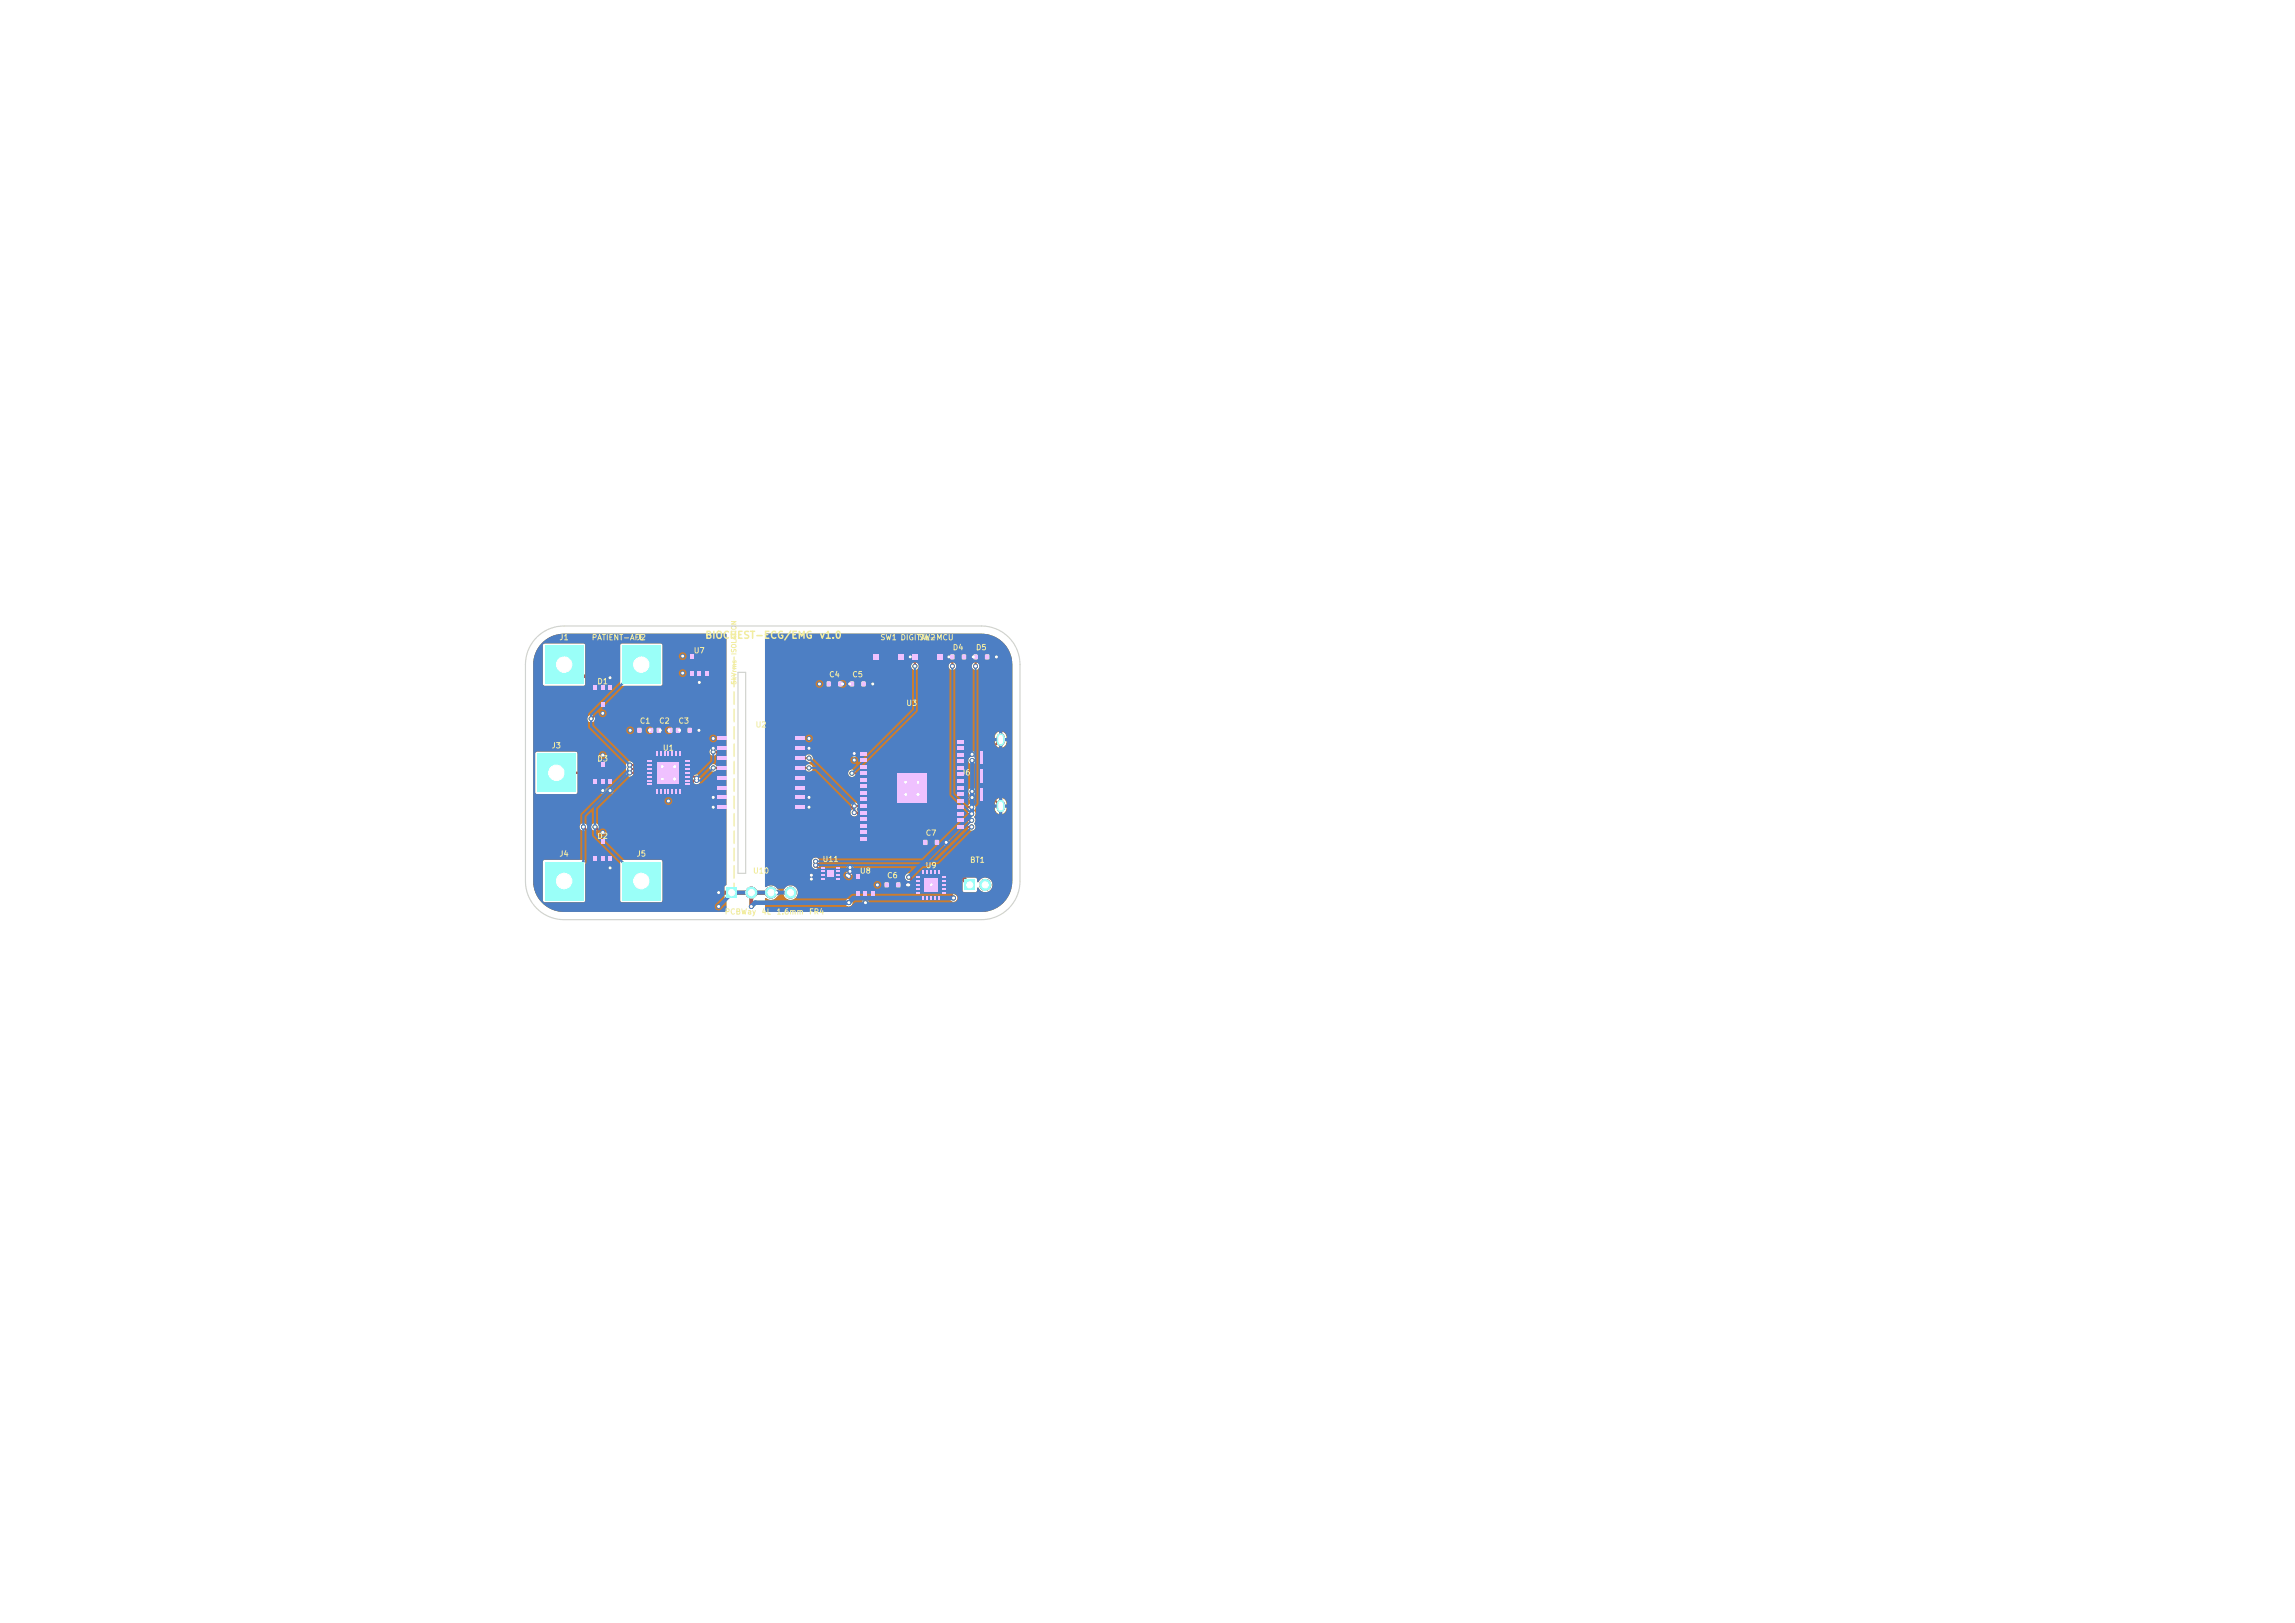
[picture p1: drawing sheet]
<svg xmlns="http://www.w3.org/2000/svg" width="297mm" height="210mm" viewBox="0 0 297 210" stroke-linecap="round" stroke-linejoin="round" font-family="sans-serif">
<defs><g id="words">
<g font-size=".9" fill="#f2eda1">
<text x="91.2" y="82.9">BIOCHEST-ECG/EMG</text>
<text x="106" y="82.9">v1.0</text>
</g>
<g font-size=".7" fill="#f2eda1">
<text x="72.3" y="83">J1</text>
<text x="76.5" y="83">PATIENT-AFE</text>
<text x="82.3" y="83">J2</text>
<text x="113.9" y="83">SW1 DIGITAL-MCU</text>
<text x="118.9" y="83">SW2</text>
<text x="77.2" y="88.7">D1</text>
<text x="89.7" y="84.7">U7</text>
<text x="107.2" y="87.8">C4</text>
<text x="110.2" y="87.8">C5</text>
<text x="123.2" y="84.3">D4</text>
<text x="126.2" y="84.3">D5</text>
<text x="82.7" y="93.8">C1</text>
<text x="85.2" y="93.8">C2</text>
<text x="87.7" y="93.8">C3</text>
<text x="97.7" y="94.3">U2</text>
<text x="117.2" y="91.5">U3</text>
<text x="71.3" y="97">J3</text>
<text x="77.2" y="98.7">D3</text>
<text x="85.7" y="97.3">U1</text>
<text x="124.3" y="100.5">J6</text>
<text x="72.3" y="111">J4</text>
<text x="77.2" y="108.7">D2</text>
<text x="82.3" y="111">J5</text>
<text x="97.4" y="113.2">U10</text>
<text x="106.4" y="111.7">U11</text>
<text x="111.2" y="113.2">U8</text>
<text x="114.7" y="113.8">C6</text>
<text x="119.7" y="112.5">U9</text>
<text x="119.7" y="108.3">C7</text>
<text x="125.5" y="111.8">BT1</text>
<text x="93.7" y="118.5">PCBWay</text>
<text x="98.5" y="118.5">4L</text>
<text x="100.4" y="118.5">1.6mm</text>
<text x="104.6" y="118.5">FR4</text>
</g>
<g font-size=".6" fill="#f2eda1">
<text x="95.4" y="88.7" transform="rotate(-90 95.4 88.7)">5kVrms</text>
<text x="95.4" y="84.8" transform="rotate(-90 95.4 84.8)">ISOLATION</text>
</g>
</g></defs>
<g fill="#c83434">
<path d="M87.5 94.2h.5v.6h-.5z"/>
<path d="M89 94.2h.5v.6h-.5z"/>
<path d="M89.3 86.8h.5v.6h-.5z"/>
<path d="M90.3 86.8h.4v.6h-.4z"/>
<path d="M91.2 86.8h.5v.6h-.5z"/>
<path d="M89.3 84.6h.5v.6h-.5z"/>
<path d="M82.5 94.2h.5v.6h-.5z"/>
<path d="M84 94.2h.5v.6h-.5z"/>
<path d="M110.8 115.3h.5v.6h-.5z"/>
<path d="M111.8 115.3h.4v.6h-.4z"/>
<path d="M112.7 115.3h.5v.6h-.5z"/>
<path d="M110.8 113.1h.5v.6h-.5z"/>
<path d="M119.5 108.7h.5v.6h-.5z"/>
<path d="M121 108.7h.5v.6h-.5z"/>
<path d="M70.5 83.5h5v5h-5z"/>
<path d="M76.8 100.8h.5v.6h-.5z"/>
<path d="M77.8 100.8h.4v.6h-.4z"/>
<path d="M78.7 100.8h.5v.6h-.5z"/>
<path d="M77.8 98.6h.4v.6h-.4z"/>
<path d="M110 88.2h.5v.6h-.5z"/>
<path d="M111.5 88.2h.5v.6h-.5z"/>
<path d="M76.8 88.6h.5v.6h-.5z"/>
<path d="M77.8 88.6h.4v.6h-.4z"/>
<path d="M78.7 88.6h.5v.6h-.5z"/>
<path d="M77.8 90.8h.4v.6h-.4z"/>
<path d="M124.8 113.8h1.4v1.4h-1.4z"/>
</g>
<circle cx="127.5" cy="114.5" r=".7" fill="#c83434" stroke="#c83434" stroke-width=".13"/>
<g fill="#c83434">
<path d="M83.8 98.4h.5v.2h-.5z"/>
<path d="M83.8 98.9h.5v.2h-.5z"/>
<path d="M83.8 99.4h.5v.2h-.5z"/>
<path d="M83.8 99.9h.5v.2h-.5z"/>
<path d="M83.8 100.4h.5v.2h-.5z"/>
<path d="M83.8 100.9h.5v.2h-.5z"/>
<path d="M83.8 101.4h.5v.2h-.5z"/>
<path d="M84.9 102.2h.2v.5h-.2z"/>
<path d="M85.4 102.2h.2v.5h-.2z"/>
<path d="M85.9 102.2h.2v.5h-.2z"/>
<path d="M86.4 102.2h.2v.5h-.2z"/>
<path d="M86.9 102.2h.2v.5h-.2z"/>
<path d="M87.4 102.2h.2v.5h-.2z"/>
<path d="M87.9 102.2h.2v.5h-.2z"/>
<path d="M88.7 101.4h.5v.2h-.5z"/>
<path d="M88.7 100.9h.5v.2h-.5z"/>
<path d="M88.7 100.4h.5v.2h-.5z"/>
<path d="M88.7 99.9h.5v.2h-.5z"/>
<path d="M88.7 99.4h.5v.2h-.5z"/>
<path d="M88.7 98.9h.5v.2h-.5z"/>
<path d="M88.7 98.4h.5v.2h-.5z"/>
<path d="M87.9 97.3h.2v.5h-.2z"/>
<path d="M87.4 97.3h.2v.5h-.2z"/>
<path d="M86.9 97.3h.2v.5h-.2z"/>
<path d="M86.4 97.3h.2v.5h-.2z"/>
<path d="M85.9 97.3h.2v.5h-.2z"/>
<path d="M85.4 97.3h.2v.5h-.2z"/>
<path d="M84.9 97.3h.2v.5h-.2z"/>
<path d="M85.1 98.6h2.8v2.8h-2.8z"/>
<path d="M118.6 113.4h.4v.2h-.4z"/>
<path d="M118.6 113.9h.4v.2h-.4z"/>
<path d="M118.6 114.4h.4v.2h-.4z"/>
<path d="M118.6 114.9h.4v.2h-.4z"/>
<path d="M118.6 115.4h.4v.2h-.4z"/>
<path d="M119.4 116h.2v.4h-.2z"/>
<path d="M119.9 116h.2v.4h-.2z"/>
<path d="M120.4 116h.2v.4h-.2z"/>
<path d="M120.9 116h.2v.4h-.2z"/>
<path d="M121.4 116h.2v.4h-.2z"/>
<path d="M122 115.4h.4v.2h-.4z"/>
<path d="M122 114.9h.4v.2h-.4z"/>
<path d="M122 114.4h.4v.2h-.4z"/>
<path d="M122 113.9h.4v.2h-.4z"/>
<path d="M122 113.4h.4v.2h-.4z"/>
<path d="M121.4 112.6h.2v.4h-.2z"/>
<path d="M120.9 112.6h.2v.4h-.2z"/>
<path d="M120.4 112.6h.2v.4h-.2z"/>
<path d="M119.9 112.6h.2v.4h-.2z"/>
<path d="M119.4 112.6h.2v.4h-.2z"/>
<path d="M119.6 113.6h1.8v1.8h-1.8z"/>
<path d="M111.3 97.3h.9v.4h-.9z"/>
<path d="M111.3 98.2h.9v.4h-.9z"/>
<path d="M111.3 99h.9v.4h-.9z"/>
<path d="M111.3 99.9h.9v.4h-.9z"/>
<path d="M111.3 100.7h.9v.4h-.9z"/>
<path d="M111.3 101.6h.9v.4h-.9z"/>
<path d="M111.3 102.4h.9v.4h-.9z"/>
<path d="M111.3 103.3h.9v.4h-.9z"/>
<path d="M111.3 104.1h.9v.4h-.9z"/>
<path d="M111.3 105h.9v.4h-.9z"/>
<path d="M111.3 105.8h.9v.4h-.9z"/>
<path d="M111.3 106.7h.9v.4h-.9z"/>
<path d="M111.3 107.5h.9v.4h-.9z"/>
<path d="M111.3 108.4h.9v.4h-.9z"/>
<path d="M123.8 106.8h.9v.4h-.9z"/>
<path d="M123.8 106h.9v.4h-.9z"/>
<path d="M123.8 105.1h.9v.4h-.9z"/>
<path d="M123.8 104.3h.9v.4h-.9z"/>
<path d="M123.8 103.4h.9v.4h-.9z"/>
<path d="M123.8 102.6h.9v.4h-.9z"/>
<path d="M123.8 101.7h.9v.4h-.9z"/>
<path d="M123.8 100.9h.9v.4h-.9z"/>
<path d="M123.8 100h.9v.4h-.9z"/>
<path d="M123.8 99.2h.9v.4h-.9z"/>
<path d="M123.8 98.3h.9v.4h-.9z"/>
<path d="M123.8 97.5h.9v.4h-.9z"/>
<path d="M123.8 96.6h.9v.4h-.9z"/>
<path d="M123.8 95.8h.9v.4h-.9z"/>
<path d="M116.1 100.1h3.8v3.8h-3.8z"/>
<path d="M106.3 112.2h.4v.2h-.4z"/>
<path d="M106.3 112.7h.4v.2h-.4z"/>
<path d="M106.3 113.2h.4v.2h-.4z"/>
<path d="M106.3 113.7h.4v.2h-.4z"/>
<path d="M108.2 113.7h.4v.2h-.4z"/>
<path d="M108.2 113.2h.4v.2h-.4z"/>
<path d="M108.2 112.7h.4v.2h-.4z"/>
<path d="M108.2 112.2h.4v.2h-.4z"/>
<path d="M107.1 112.6h.8v.8h-.8z"/>
<path d="M123 84.7h.5v.6h-.5z"/>
<path d="M124.5 84.7h.5v.6h-.5z"/>
<path d="M114.5 114.2h.5v.6h-.5z"/>
<path d="M116 114.2h.5v.6h-.5z"/>
<path d="M126 84.7h.5v.6h-.5z"/>
<path d="M127.5 84.7h.5v.6h-.5z"/>
<path d="M69.5 97.5h5v5h-5z"/>
<path d="M76.8 110.8h.5v.6h-.5z"/>
<path d="M77.8 110.8h.4v.6h-.4z"/>
<path d="M78.7 110.8h.5v.6h-.5z"/>
<path d="M77.8 108.6h.4v.6h-.4z"/>
<path d="M92.9 95.3h1.2v.5h-1.2z"/>
<path d="M92.9 96.6h1.2v.5h-1.2z"/>
<path d="M92.9 97.9h1.2v.4h-1.2z"/>
<path d="M92.9 99.1h1.2v.5h-1.2z"/>
<path d="M92.9 100.4h1.2v.5h-1.2z"/>
<path d="M92.9 101.7h1.2v.4h-1.2z"/>
<path d="M92.9 103h1.2v.4h-1.2z"/>
<path d="M92.9 104.2h1.2v.5h-1.2z"/>
<path d="M102.9 104.2h1.2v.5h-1.2z"/>
<path d="M102.9 103h1.2v.4h-1.2z"/>
<path d="M102.9 101.7h1.2v.4h-1.2z"/>
<path d="M102.9 100.4h1.2v.5h-1.2z"/>
<path d="M102.9 99.1h1.2v.5h-1.2z"/>
<path d="M102.9 97.9h1.2v.4h-1.2z"/>
<path d="M102.9 96.6h1.2v.5h-1.2z"/>
<path d="M102.9 95.3h1.2v.5h-1.2z"/>
<path d="M85 94.2h.5v.6h-.5z"/>
<path d="M86.5 94.2h.5v.6h-.5z"/>
<path d="M80.5 83.5h5v5h-5z"/>
<path d="M70.5 111.5h5v5h-5z"/>
<path d="M80.5 111.5h5v5h-5z"/>
<path d="M113.1 84.7h.6v.7h-.6z"/>
<path d="M116.2 84.7h.8v.7h-.8z"/>
<path d="M126.8 102.8h.3v.8h-.3z"/>
<path d="M126.8 102h.3v.8h-.3z"/>
<path d="M126.8 100.4h.3v.8h-.3z"/>
<path d="M126.8 99.6h.3v.8h-.3z"/>
<path d="M126.8 98h.3v.8h-.3z"/>
<path d="M126.8 97.2h.3v.8h-.3z"/>
</g>
<path d="M129.5 95.4v.6M129.5 104v.6" fill="none" stroke="#c83434" stroke-width="1"/>
<path d="M94 114.8h1.4v1.4h-1.4z" fill="#c83434"/>
<g fill="#c83434" stroke="#c83434" stroke-width=".13">
<circle cx="97.2" cy="115.5" r=".7"/>
<circle cx="99.8" cy="115.5" r=".7"/>
<circle cx="102.3" cy="115.5" r=".7"/>
</g>
<g fill="#c83434">
<path d="M107 88.2h.5v.6h-.5z"/>
<path d="M108.5 88.2h.5v.6h-.5z"/>
<path d="M118.1 84.7h.6v.7h-.6z"/>
<path d="M121.2 84.7h.8v.7h-.8z"/>
</g>
<g fill="#c83434" stroke="#c83434" stroke-width=".13">
<circle cx="86.5" cy="94.5" r=".25"/>
<circle cx="86.5" cy="103.7" r=".25"/>
<circle cx="92.3" cy="95.6" r=".25"/>
<circle cx="81.5" cy="94.5" r=".25"/>
<circle cx="88.3" cy="84.9" r=".25"/>
<circle cx="88.3" cy="87.1" r=".25"/>
<circle cx="93" cy="117.3" r=".25"/>
<circle cx="84" cy="94.5" r=".25"/>
<circle cx="78" cy="97.7" r=".25"/>
<circle cx="78" cy="92.3" r=".25"/>
<circle cx="78" cy="107.7" r=".25"/>
<circle cx="87.3" cy="100.8" r=".25"/>
<circle cx="85.4" cy="94.5" r=".25"/>
<circle cx="92.3" cy="96.8" r=".25"/>
<circle cx="90.5" cy="88.3" r=".25"/>
<circle cx="79" cy="87.7" r=".25"/>
<circle cx="87.3" cy="99.2" r=".25"/>
<circle cx="85.7" cy="100.8" r=".25"/>
<circle cx="90.4" cy="94.5" r=".25"/>
<circle cx="78" cy="102.3" r=".25"/>
<circle cx="92.3" cy="103.2" r=".25"/>
<circle cx="93" cy="115.5" r=".25"/>
<circle cx="92.3" cy="104.4" r=".25"/>
<circle cx="85.7" cy="99.2" r=".25"/>
<circle cx="88" cy="94.5" r=".25"/>
<circle cx="79" cy="112.3" r=".25"/>
<circle cx="79" cy="102.3" r=".25"/>
<circle cx="123.4" cy="116.2" r=".25"/>
<circle cx="109.9" cy="116.8" r=".25"/>
<circle cx="97.2" cy="117.3" r=".25"/>
<circle cx="110.5" cy="97.5" r=".25"/>
<circle cx="117.8" cy="85" r=".25"/>
<circle cx="125.8" cy="103.2" r=".25"/>
<circle cx="104.7" cy="96.8" r=".25"/>
<circle cx="122.8" cy="85" r=".25"/>
<circle cx="117.2" cy="102.8" r=".25"/>
<circle cx="105" cy="113.2" r=".25"/>
<circle cx="112.9" cy="88.5" r=".25"/>
<circle cx="117.4" cy="114.5" r=".25"/>
<circle cx="122.4" cy="109" r=".25"/>
<circle cx="100.5" cy="115.5" r=".25"/>
<circle cx="110" cy="112.7" r=".25"/>
<circle cx="117.2" cy="101.2" r=".25"/>
<circle cx="117.6" cy="114.5" r=".25"/>
<circle cx="109.9" cy="88.5" r=".25"/>
<circle cx="104.7" cy="104.4" r=".25"/>
<circle cx="126" cy="85" r=".25"/>
<circle cx="110" cy="112.2" r=".25"/>
<circle cx="104.7" cy="103.2" r=".25"/>
<circle cx="112" cy="116.8" r=".25"/>
<circle cx="129" cy="85" r=".25"/>
<circle cx="105" cy="113.7" r=".25"/>
<circle cx="118.8" cy="102.8" r=".25"/>
<circle cx="125.8" cy="97.6" r=".25"/>
<circle cx="118.8" cy="101.2" r=".25"/>
<circle cx="120.5" cy="114.5" r=".25"/>
<circle cx="104.7" cy="95.6" r=".25"/>
<circle cx="109.9" cy="113.4" r=".25"/>
<circle cx="113.5" cy="114.5" r=".25"/>
<circle cx="109.6" cy="113.2" r=".25"/>
<circle cx="106" cy="88.5" r=".25"/>
<circle cx="110.5" cy="98.3" r=".25"/>
<circle cx="109" cy="88.5" r=".25"/>
<circle cx="76.5" cy="93" r=".25"/>
<circle cx="81.5" cy="99" r=".25"/>
<circle cx="75.5" cy="107" r=".25"/>
<circle cx="81.5" cy="99.5" r=".25"/>
<circle cx="81.5" cy="100" r=".25"/>
<circle cx="77" cy="107" r=".25"/>
<circle cx="92.3" cy="97.3" r=".25"/>
<circle cx="90.2" cy="100.7" r=".25"/>
<circle cx="90.1" cy="101" r=".25"/>
<circle cx="92.3" cy="99.4" r=".25"/>
<circle cx="117.6" cy="113.5" r=".25"/>
<circle cx="125.8" cy="98.4" r=".25"/>
<circle cx="125.8" cy="102.4" r=".25"/>
<circle cx="118.4" cy="86.2" r=".25"/>
<circle cx="110.3" cy="100" r=".25"/>
<circle cx="110.5" cy="104.3" r=".25"/>
<circle cx="104.7" cy="99.4" r=".25"/>
<circle cx="104.7" cy="98.1" r=".25"/>
<circle cx="110.5" cy="105.1" r=".25"/>
<circle cx="125.7" cy="107" r=".25"/>
<circle cx="105.5" cy="111.4" r=".25"/>
<circle cx="105.5" cy="111.9" r=".25"/>
<circle cx="125.7" cy="106.1" r=".25"/>
<circle cx="125.7" cy="105.3" r=".25"/>
<circle cx="123.2" cy="86.2" r=".25"/>
<circle cx="126.2" cy="86.2" r=".25"/>
<circle cx="125.7" cy="104.5" r=".25"/>
</g>
<path d="M73 86h1.1l9.9 9.9v2.6M81.5 94.5h1.2M84 94.5h1.2M86.6 94.5h1.1M88.3 87.1h3.1M88.3 84.9h1.3M92.3 95.6h1.2M72 100h3.9l1.2 1.1h6.5l.4 .4M86.5 102.5v1.2l.5-.5v-.7M108.5 113.8l2.4 2.4h9.6" fill="none" stroke="#c83434" stroke-width=".3"/>
<g fill="none" stroke="#c83434" stroke-width=".25">
<path d="M78 88.9v3.4M78 97.7v1.2M78 91.5l-1.5 1.5M79 87.7v1.2M81.5 99h2.5M81.5 99.5h2.5M84.3 94.5h1.1M86.7 94.5h1.2M89.3 94.5h1.1M90.5 87.1v1.2M92.3 96.8h1.2M92.3 97.3h.4l.8 .8"/>
<path d="M92.3 99.4h1.2M103.5 96.8h1.2M103.5 95.6h1.2M103.5 99.4h1.2M103.5 98.1h1.2M106 88.5h1.2M108.7 88.5h1.5M110.5 97.5h1.2M111.7 88.5h1.2M113.4 85v12.6l-1.7 1.6M116.6 85h1.2M118.4 85v1.2"/>
<path d="M121.6 85h1.2M123.2 85v1.2M124.7 85h1.2M126.2 85v1.2M127.8 85h1.1M129.5 95.7l-1.9 1.9h-1.8M75.5 107l1.6 1.6v2.5M77 107l1 1M78 101.1v1.2M78 107.7v3.4M79 101.1v1.2M79 111.1v1.2"/>
<path d="M81.5 100h2.5M88.9 100h4l.6 .6M88.9 101h1.2M88.9 100.5h3.2l1.4 1.4M90.1 100.7l-.8 .8h-.4M92.3 104.4h1.2M92.3 103.2h1.2M103.5 104.4h1.2M103.5 103.2h1.2M103.5 100.6h5.4l2.8 2.9M103.5 101.9h4.2l4 4.1M110.2 100.1h1.5"/>
<path d="M110.5 104.3h1.2M110.5 105.2h1.2M112 115.6v1.2M116.2 114.5h1.2M118.1 115h.7M118.6 115.5h.2M118.8 114.5h-1.2l1.7 1.7h.7M121.2 109h1.2M124.3 104.5h1.5M124.3 107h1.5M124.3 106.2h1.5M124.3 105.3h1.5"/>
<path d="M125.8 103.2h2.6l1.1 1.1M126.2 100.8h.8M127 100l-2.7 2.8v.8"/>
</g>
<path d="M93 115.5h7.5M97.2 115.5v1.8M111 115.6l-1.2 1.2M122.2 115l1.2 1.2" fill="none" stroke="#c83434" stroke-width=".5"/>
<path d="M109.8 113.4h1.2M111 115.6h1.9M120.5 116.2h.5M122.2 115v.5l-.7 .7" fill="none" stroke="#c83434" stroke-width=".4"/>
<path d="M105 113.8h1.6M105.5 111.5l.8 .8h.3M105.5 112l.8 .8h.3M107.5 113l-.9 .3h-1.6M108.5 113.3h1.2M108.5 112.3h1.5M108.5 112.8h1.5" fill="none" stroke="#c83434" stroke-width=".22"/>
<path d="M110.5 98.4h1.2M125.8 98.4h1.2M113.5 114.5h1.2M118.8 113.5h-1.2l.5 .5h.7M125.8 102.4h1.2" fill="none" stroke="#c83434" stroke-width=".35"/>
<path d="M125.5 114.5l-5.8-5.5v6.5l.8 .7" fill="none" stroke="#c83434" stroke-width=".6"/>
<g fill="#7fc87f">
<path d="M70.5 83.5h5v5h-5z"/>
<path d="M124.8 113.8h1.4v1.4h-1.4z"/>
</g>
<circle cx="127.5" cy="114.5" r=".7" fill="#7fc87f" stroke="#7fc87f" stroke-width=".13"/>
<g fill="#7fc87f">
<path d="M69.5 97.5h5v5h-5z"/>
<path d="M80.5 83.5h5v5h-5z"/>
<path d="M70.5 111.5h5v5h-5z"/>
<path d="M80.5 111.5h5v5h-5z"/>
</g>
<path d="M129.5 95.4v.6M129.5 104v.6" fill="none" stroke="#7fc87f" stroke-width="1"/>
<path d="M94 114.8h1.4v1.4h-1.4z" fill="#7fc87f"/>
<g fill="#7fc87f" stroke="#7fc87f" stroke-width=".13">
<circle cx="97.2" cy="115.5" r=".7"/>
<circle cx="99.8" cy="115.5" r=".7"/>
<circle cx="102.3" cy="115.5" r=".7"/>
<circle cx="86.5" cy="94.5" r=".25"/>
<circle cx="86.5" cy="103.7" r=".25"/>
<circle cx="92.3" cy="95.6" r=".25"/>
<circle cx="81.5" cy="94.5" r=".25"/>
<circle cx="88.3" cy="84.9" r=".25"/>
<circle cx="88.3" cy="87.1" r=".25"/>
<circle cx="93" cy="117.3" r=".25"/>
<circle cx="84" cy="94.5" r=".25"/>
<circle cx="78" cy="97.7" r=".25"/>
<circle cx="78" cy="92.3" r=".25"/>
<circle cx="78" cy="107.7" r=".25"/>
<circle cx="87.3" cy="100.8" r=".25"/>
<circle cx="85.4" cy="94.5" r=".25"/>
<circle cx="92.3" cy="96.8" r=".25"/>
<circle cx="90.5" cy="88.3" r=".25"/>
<circle cx="79" cy="87.7" r=".25"/>
<circle cx="87.3" cy="99.2" r=".25"/>
<circle cx="85.7" cy="100.8" r=".25"/>
<circle cx="90.4" cy="94.5" r=".25"/>
<circle cx="78" cy="102.3" r=".25"/>
<circle cx="92.3" cy="103.2" r=".25"/>
<circle cx="93" cy="115.5" r=".25"/>
<circle cx="92.3" cy="104.4" r=".25"/>
<circle cx="85.7" cy="99.2" r=".25"/>
<circle cx="88" cy="94.5" r=".25"/>
<circle cx="79" cy="112.3" r=".25"/>
<circle cx="79" cy="102.3" r=".25"/>
<circle cx="123.4" cy="116.2" r=".25"/>
<circle cx="109.9" cy="116.8" r=".25"/>
<circle cx="97.2" cy="117.3" r=".25"/>
<circle cx="110.5" cy="97.5" r=".25"/>
<circle cx="117.8" cy="85" r=".25"/>
<circle cx="125.8" cy="103.2" r=".25"/>
<circle cx="104.7" cy="96.8" r=".25"/>
<circle cx="122.8" cy="85" r=".25"/>
<circle cx="117.2" cy="102.8" r=".25"/>
<circle cx="105" cy="113.2" r=".25"/>
<circle cx="112.9" cy="88.5" r=".25"/>
<circle cx="117.4" cy="114.5" r=".25"/>
<circle cx="122.4" cy="109" r=".25"/>
<circle cx="100.5" cy="115.5" r=".25"/>
<circle cx="110" cy="112.7" r=".25"/>
<circle cx="117.2" cy="101.2" r=".25"/>
<circle cx="117.6" cy="114.5" r=".25"/>
<circle cx="109.9" cy="88.5" r=".25"/>
<circle cx="104.7" cy="104.4" r=".25"/>
<circle cx="126" cy="85" r=".25"/>
<circle cx="110" cy="112.2" r=".25"/>
<circle cx="104.7" cy="103.2" r=".25"/>
<circle cx="112" cy="116.8" r=".25"/>
<circle cx="129" cy="85" r=".25"/>
<circle cx="105" cy="113.7" r=".25"/>
<circle cx="118.8" cy="102.8" r=".25"/>
<circle cx="125.8" cy="97.6" r=".25"/>
<circle cx="118.8" cy="101.2" r=".25"/>
<circle cx="120.5" cy="114.5" r=".25"/>
<circle cx="104.7" cy="95.6" r=".25"/>
<circle cx="109.9" cy="113.4" r=".25"/>
<circle cx="113.5" cy="114.5" r=".25"/>
<circle cx="109.6" cy="113.2" r=".25"/>
<circle cx="106" cy="88.5" r=".25"/>
<circle cx="110.5" cy="98.3" r=".25"/>
<circle cx="109" cy="88.5" r=".25"/>
<circle cx="76.5" cy="93" r=".25"/>
<circle cx="81.5" cy="99" r=".25"/>
<circle cx="75.5" cy="107" r=".25"/>
<circle cx="81.5" cy="99.5" r=".25"/>
<circle cx="81.5" cy="100" r=".25"/>
<circle cx="77" cy="107" r=".25"/>
<circle cx="92.3" cy="97.3" r=".25"/>
<circle cx="90.2" cy="100.7" r=".25"/>
<circle cx="90.1" cy="101" r=".25"/>
<circle cx="92.3" cy="99.4" r=".25"/>
<circle cx="117.6" cy="113.5" r=".25"/>
<circle cx="125.8" cy="98.4" r=".25"/>
<circle cx="125.8" cy="102.4" r=".25"/>
<circle cx="118.4" cy="86.2" r=".25"/>
<circle cx="110.3" cy="100" r=".25"/>
<circle cx="110.5" cy="104.3" r=".25"/>
<circle cx="104.7" cy="99.4" r=".25"/>
<circle cx="104.7" cy="98.1" r=".25"/>
<circle cx="110.5" cy="105.1" r=".25"/>
<circle cx="125.7" cy="107" r=".25"/>
<circle cx="105.5" cy="111.4" r=".25"/>
<circle cx="105.5" cy="111.9" r=".25"/>
<circle cx="125.7" cy="106.1" r=".25"/>
<circle cx="125.7" cy="105.3" r=".25"/>
<circle cx="123.2" cy="86.2" r=".25"/>
<circle cx="126.2" cy="86.2" r=".25"/>
<circle cx="125.7" cy="104.5" r=".25"/>
</g>
<g fill="#7fc87f">
<path d="M70 83.3a4 4 0 0 1 3.1-1.3h20.8l.1 .1v32.4l-.3 .3v1.4l.3 .3v1.4l-.1 .1h-20.9a4 4 0 0 1-2.4-.8h21.9v.2a.5 .5 0 0 0 .8 .3 .5 .5 0 0 0 0-.8 .5 .5 0 0 0-.8 .3h-21.9a4 4 0 0 1-1.6-3.3v-2.4h1.2v5l.1 .2 .2 .1 5.1-.1 .2-.2v-5h4.4v5l.1 .2 .2 .1h5l.2-.1 .1-.2v-5l-.2-.2-5.1-.1-.3 .3h-4.4l-.3-.3h-5l-.3 .3h-1.2v-3.9h8.5v.2a.5 .5 0 0 0 .8 .3 .5 .5 0 0 0 0-.8 .5 .5 0 0 0-.8 .3h-8.5v-.7h6l.1 .4 .2 .2a.5 .5 0 0 0 .7-.6h.5v.2a.5 .5 0 0 0 .8 .3 .5 .5 0 0 0 0-.8 .5 .5 0 0 0-.8 .3h-.5v-.1a.5 .5 0 0 0-.6-.3 .5 .5 0 0 0-.4 .4h-6v-3.3h17v.1a.5 .5 0 0 0 .8 .4 .5 .5 0 0 0 0-.9 .5 .5 0 0 0-.8 .4h-17v-6.1h.2v5l.3 .3 5.1-.1 .2-.2v-1.9h14.8l.1 .2a.53 .53 0 0 0 .5 .7 .53 .53 0 0 0 .5-.7 .5 .5 0 0 0-.5-.6 .5 .5 0 0 0-.6 .4h-14.8v-1.7h6.2v.8a.54 .54 0 0 0 .5 .8 .54 .54 0 0 0 .5-.8v-.4h9.8v.1a.5 .5 0 0 0 .8 .4 .5 .5 0 0 0 0-.9 .5 .5 0 0 0-.8 .4h-9.8a.51 .51 0 0 0-.3-.8 .51 .51 0 0 0-.7 .4h-6.2v-1.3h2.7v.2a.5 .5 0 0 0 .8 .3 .5 .5 0 0 0-.1-.9h13.6v.2a.5 .5 0 0 0 .8 .3 .5 .5 0 0 0 0-.8 .5 .5 0 0 0-.8 .3h-13.7a.5 .5 0 0 0-.6 .4h-2.7l-.1-.2-.2-.2h-5l-.3 .3h-.2v-2h22.8a.5 .5 0 0 0 .7 .5 .5 .5 0 0 0 .2-.8 .5 .5 0 0 0-.9 .2v.1h-22.8v-1.1h12a.5 .5 0 0 0 .6 .6 .5 .5 0 0 0 .5-.6h1.4v.2a.5 .5 0 0 0 .6 .4 .5 .5 0 0 0 .5-.6h1.4v.2a.5 .5 0 0 0 .8 .3 .5 .5 0 0 0 0-.8 .5 .5 0 0 0-.8 .3h-1.4l-.1-.1a.5 .5 0 0 0-.5-.3 .5 .5 0 0 0-.5 .4h-1.4l-.1-.1a.5 .5 0 0 0-.5-.3 .5 .5 0 0 0-.5 .4h-12v-1.5h7v.2a.5 .5 0 0 0 .8 .3 .5 .5 0 0 0 0-.8 .5 .5 0 0 0-.8 .3h-7v-.7h8.5v.2a.5 .5 0 0 0 .8 .3 .5 .5 0 0 0 0-.8 .5 .5 0 0 0-.8 .3h-8.5v-6.1a4 4 0 0 1 .9-2.6h.3v5l.2 .2 5.1 .1 .2-.1 .1-.2v-5h4.4v5l.2 .2h5.2l.2-.2v-1.5h2v.2a.5 .5 0 0 0 .8 .3 .5 .5 0 0 0 0-.8 .5 .5 0 0 0-.8 .3h-2v-2.2h2v.2a.5 .5 0 0 0 .8 .3 .5 .5 0 0 0 0-.8 .5 .5 0 0 0-.8 .3h-2v-1.3l-.3-.3h-5l-.3 .3h-4.4l-.3-.3h-5l-.3 .3h-.3z"/>
<path d="M99 82h28a4 4 0 0 1 4 4.1v27.8a4 4 0 0 1-4.1 4.1h-27.8l-.1-.1v-1.2h10.3a.5 .5 0 0 0 .7 .6 .5 .5 0 0 0 .2-.8 .5 .5 0 0 0-.8 .1l-.1 .1h-10.3v-.4l.1-.1a.96 .96 0 0 0 1.1 .2 .96 .96 0 0 0 .5-1h.7v.2a.95 .95 0 0 0 .6 .8 .95 .95 0 0 0 1-.3h19.9v.2a.5 .5 0 0 0 .8 .3 .5 .5 0 0 0 0-.8 .5 .5 0 0 0-.8 .3h-19.9a.96 .96 0 0 0-.3-1.5 .96 .96 0 0 0-1.3 .8h-.7v-.2a1.04 1.04 0 0 0-1.7-.4v-.4h14a.5 .5 0 0 0 .7 .6 .5 .5 0 0 0 .2-.8 .5 .5 0 0 0-.8 .1l-.1 .1h-14v-1.2h10.1a.74 .74 0 0 0 1.1 .6l.2-.4h6.7v.2a.5 .5 0 0 0 .4 .4 .5 .5 0 0 0 .5-.2h6.5v1.4l.3 .3 1.5-.1 .1-.1 .1-.4h.1a.96 .96 0 0 0 1.4 .4 .96 .96 0 0 0 .1-1.5 .96 .96 0 0 0-1.5 .3h-.1l-.1-.4-.2-.2h-1.4l-.3 .3h-6.5a.5 .5 0 0 0-.2-.8 .5 .5 0 0 0-.7 .4h-6.7l-.1-.3-.5-.3a.5 .5 0 0 0-.7 .4h-10.1v-1.8h6l.1 .3a.54 .54 0 0 0 .5 .8 .54 .54 0 0 0 .4-.9 .5 .5 0 0 0-.3-.6 .5 .5 0 0 0-.7 .4h-6v-7.2h11l.1 .3a.27 .27 0 0 1 0 .5 .51 .51 0 0 0 .2 .6 .51 .51 0 0 0 .7-.2 .51 .51 0 0 0-.1-.7l.1-.3h14.2l.2 .5-.1 .1a.65 .65 0 0 0 .1 .8h-.1a.71 .71 0 0 0 .1 .8 .51 .51 0 0 0 0 .8 .51 .51 0 0 0 .7-.1 .51 .51 0 0 0 0-.7 .69 .69 0 0 0 0-.9 .63 .63 0 0 0 0-.9 .5 .5 0 0 0-.1-.8 .5 .5 0 0 0-.8 .4h-14.2v-.3l-.1-.2h17.8v.2h.5v.4h-.5l.2 .6 .4 .3v-.6l.2 .1 .2-.1v.6a.8 .8 0 0 0 .6-.9h-.5v-.4h.5v-.2l-.2-.4-.4-.3v.6l-.2-.1-.2 .1v-.6l-.4 .3-.2 .4h-17.8a.5 .5 0 0 0-.9 .3h-11v-1.9h26.3v.2a.5 .5 0 0 0 .8 .3 .5 .5 0 0 0 0-.8 .5 .5 0 0 0-.8 .3h-26.3v-2.3h10.7v.1a.5 .5 0 0 0 .8 .4 .5 .5 0 0 0 0-.9 .5 .5 0 0 0-.8 .4h-10.7v-.7h5.2v.1a.5 .5 0 0 0 .8 .4 .5 .5 0 0 0 0-.9 .5 .5 0 0 0-.8 .4h-5.2v-1.3h5.2v.2a.5 .5 0 0 0 .4 .4 .5 .5 0 0 0 .6-.3h4.8v.1a.5 .5 0 0 0 .6 .5 .5 .5 0 0 0 .5-.6h14.2v.2a.5 .5 0 0 0 .8 .3 .5 .5 0 0 0 0-.8 .5 .5 0 0 0-.8 .3h-14.2a.5 .5 0 0 0-.5-.5 .5 .5 0 0 0-.6 .5h-4.8v-.1a.5 .5 0 0 0-.4-.6 .5 .5 0 0 0-.6 .4h-5.2v-2.5h5.2v.1a.5 .5 0 0 0 .7 .4 .5 .5 0 0 0 .2-.7h23.6v.2h.5v.4h-.5l.2 .6 .4 .3v-.6l.2 .1 .2-.1v.6a.8 .8 0 0 0 .6-.9h-.5v-.4h.5v-.2l-.2-.4-.4-.3v.6l-.2-.1-.2 .1v-.6l-.4 .3-.2 .4h-23.6a.5 .5 0 0 0-.5-.2 .5 .5 0 0 0-.4 .4h-5.2v-7.1h6.5v.2a.5 .5 0 0 0 .6 .4 .5 .5 0 0 0 .5-.6h1.9v.2a.5 .5 0 0 0 .8 .3 .5 .5 0 0 0 0-.8 .5 .5 0 0 0-.8 .3h-1.9l-.1-.1a.5 .5 0 0 0-.5-.3 .5 .5 0 0 0-.5 .4h-6.5v-2.3h18.9v.2a.5 .5 0 0 0 .6 .4 .5 .5 0 0 0 .4-.6h3.8v.2a.5 .5 0 0 0 .6 .4 .5 .5 0 0 0 .5-.6h1.9v.2a.5 .5 0 0 0 .8 .3 .5 .5 0 0 0 0-.8 .5 .5 0 0 0-.8 .3h-1.9l-.1-.1a.5 .5 0 0 0-.5-.3 .5 .5 0 0 0-.5 .4h-3.8v-.1a.5 .5 0 0 0-.6-.3 .5 .5 0 0 0-.4 .4h-18.9z"/>
</g>
<g fill="#ce7d2c">
<path d="M70.5 83.5h5v5h-5z"/>
<path d="M124.8 113.8h1.4v1.4h-1.4z"/>
</g>
<circle cx="127.5" cy="114.5" r=".7" fill="#ce7d2c" stroke="#ce7d2c" stroke-width=".13"/>
<g fill="#ce7d2c">
<path d="M69.5 97.5h5v5h-5z"/>
<path d="M80.5 83.5h5v5h-5z"/>
<path d="M70.5 111.5h5v5h-5z"/>
<path d="M80.5 111.5h5v5h-5z"/>
</g>
<path d="M129.5 95.4v.6M129.5 104v.6" fill="none" stroke="#ce7d2c" stroke-width="1"/>
<path d="M94 114.8h1.4v1.4h-1.4z" fill="#ce7d2c"/>
<g fill="#ce7d2c" stroke="#ce7d2c" stroke-width=".13">
<circle cx="97.2" cy="115.5" r=".7"/>
<circle cx="99.8" cy="115.5" r=".7"/>
<circle cx="102.3" cy="115.5" r=".7"/>
<circle cx="86.5" cy="94.5" r=".25"/>
<circle cx="86.5" cy="103.7" r=".25"/>
<circle cx="92.3" cy="95.6" r=".25"/>
<circle cx="81.5" cy="94.5" r=".25"/>
<circle cx="88.3" cy="84.9" r=".25"/>
<circle cx="88.3" cy="87.1" r=".25"/>
<circle cx="93" cy="117.3" r=".25"/>
<circle cx="84" cy="94.5" r=".25"/>
<circle cx="78" cy="97.7" r=".25"/>
<circle cx="78" cy="92.3" r=".25"/>
<circle cx="78" cy="107.7" r=".25"/>
<circle cx="87.3" cy="100.8" r=".25"/>
<circle cx="85.4" cy="94.5" r=".25"/>
<circle cx="92.3" cy="96.8" r=".25"/>
<circle cx="90.5" cy="88.3" r=".25"/>
<circle cx="79" cy="87.7" r=".25"/>
<circle cx="87.3" cy="99.2" r=".25"/>
<circle cx="85.7" cy="100.8" r=".25"/>
<circle cx="90.4" cy="94.5" r=".25"/>
<circle cx="78" cy="102.3" r=".25"/>
<circle cx="92.3" cy="103.2" r=".25"/>
<circle cx="93" cy="115.5" r=".25"/>
<circle cx="92.3" cy="104.4" r=".25"/>
<circle cx="85.7" cy="99.2" r=".25"/>
<circle cx="88" cy="94.5" r=".25"/>
<circle cx="79" cy="112.3" r=".25"/>
<circle cx="79" cy="102.3" r=".25"/>
<circle cx="123.4" cy="116.2" r=".25"/>
<circle cx="109.9" cy="116.8" r=".25"/>
<circle cx="97.2" cy="117.3" r=".25"/>
<circle cx="110.5" cy="97.5" r=".25"/>
<circle cx="117.8" cy="85" r=".25"/>
<circle cx="125.8" cy="103.2" r=".25"/>
<circle cx="104.7" cy="96.8" r=".25"/>
<circle cx="122.8" cy="85" r=".25"/>
<circle cx="117.2" cy="102.8" r=".25"/>
<circle cx="105" cy="113.2" r=".25"/>
<circle cx="112.9" cy="88.5" r=".25"/>
<circle cx="117.4" cy="114.5" r=".25"/>
<circle cx="122.4" cy="109" r=".25"/>
<circle cx="100.5" cy="115.5" r=".25"/>
<circle cx="110" cy="112.7" r=".25"/>
<circle cx="117.2" cy="101.2" r=".25"/>
<circle cx="117.6" cy="114.5" r=".25"/>
<circle cx="109.9" cy="88.5" r=".25"/>
<circle cx="104.7" cy="104.4" r=".25"/>
<circle cx="126" cy="85" r=".25"/>
<circle cx="110" cy="112.2" r=".25"/>
<circle cx="104.7" cy="103.2" r=".25"/>
<circle cx="112" cy="116.8" r=".25"/>
<circle cx="129" cy="85" r=".25"/>
<circle cx="105" cy="113.7" r=".25"/>
<circle cx="118.8" cy="102.8" r=".25"/>
<circle cx="125.8" cy="97.6" r=".25"/>
<circle cx="118.8" cy="101.2" r=".25"/>
<circle cx="120.5" cy="114.5" r=".25"/>
<circle cx="104.7" cy="95.6" r=".25"/>
<circle cx="109.9" cy="113.4" r=".25"/>
<circle cx="113.5" cy="114.5" r=".25"/>
<circle cx="109.6" cy="113.2" r=".25"/>
<circle cx="106" cy="88.5" r=".25"/>
<circle cx="110.5" cy="98.3" r=".25"/>
<circle cx="109" cy="88.5" r=".25"/>
<circle cx="76.5" cy="93" r=".25"/>
<circle cx="81.5" cy="99" r=".25"/>
<circle cx="75.5" cy="107" r=".25"/>
<circle cx="81.5" cy="99.5" r=".25"/>
<circle cx="81.5" cy="100" r=".25"/>
<circle cx="77" cy="107" r=".25"/>
<circle cx="92.3" cy="97.3" r=".25"/>
<circle cx="90.2" cy="100.7" r=".25"/>
<circle cx="90.1" cy="101" r=".25"/>
<circle cx="92.3" cy="99.4" r=".25"/>
<circle cx="117.6" cy="113.5" r=".25"/>
<circle cx="125.8" cy="98.4" r=".25"/>
<circle cx="125.8" cy="102.4" r=".25"/>
<circle cx="118.4" cy="86.2" r=".25"/>
<circle cx="110.3" cy="100" r=".25"/>
<circle cx="110.5" cy="104.3" r=".25"/>
<circle cx="104.7" cy="99.4" r=".25"/>
<circle cx="104.7" cy="98.1" r=".25"/>
<circle cx="110.5" cy="105.1" r=".25"/>
<circle cx="125.7" cy="107" r=".25"/>
<circle cx="105.5" cy="111.4" r=".25"/>
<circle cx="105.5" cy="111.9" r=".25"/>
<circle cx="125.7" cy="106.1" r=".25"/>
<circle cx="125.7" cy="105.3" r=".25"/>
<circle cx="123.2" cy="86.2" r=".25"/>
<circle cx="126.2" cy="86.2" r=".25"/>
<circle cx="125.7" cy="104.5" r=".25"/>
</g>
<g fill="#ce7d2c">
<path d="M70 83.3a4 4 0 0 1 3.1-1.3h20.8l.1 .1v32.4l-.3 .3v1.4l.3 .3v1.4l-.1 .1h-20.9a4 4 0 0 1-4-4.1v-2.4h1.2v5l.1 .2 .2 .1h5l.3-.3v-4.3h2.6v.2a.5 .5 0 0 0 .8 .3 .5 .5 0 0 0 0-.8 .5 .5 0 0 0-.8 .3h-2.6v-.7h4.4v5l.2 .2h5.2l.2-.2v-1.1h6.7a.5 .5 0 0 0 .7 .6 .5 .5 0 0 0 .2-.8 .5 .5 0 0 0-.9 .1v.1h-6.7v-3.9l-.3-.3h-5l-.3 .3h-4.4l-.3-.3h-5l-.3 .3h-1.2v-4.6h6l.1 .4 .2 .2a.5 .5 0 0 0 .7-.6h.5v.2a.5 .5 0 0 0 .8 .3 .5 .5 0 0 0 0-.8 .5 .5 0 0 0-.8 .3h-.5v-.1a.5 .5 0 0 0-.6-.3 .5 .5 0 0 0-.4 .4h-6v-2.5h22.8v.1a.5 .5 0 0 0 .8 .4 .5 .5 0 0 0 0-.9 .5 .5 0 0 0-.8 .4h-22.8v-1.3h22.8v.1a.5 .5 0 0 0 .8 .4 .5 .5 0 0 0 0-.9 .5 .5 0 0 0-.8 .4h-22.8v-5.6h.2v5l.2 .2 5.1 .1 .2-.2 .1-.4h2.7a.53 .53 0 0 0 .3 .6 .53 .53 0 0 0 .7-.2 .52 .52 0 0 0 .7 .2 .52 .52 0 0 0 .2-.7 .52 .52 0 0 0-.8-.2l-.2 .1a.5 .5 0 0 0-.5-.2 .5 .5 0 0 0-.4 .4h-2.7v-1.5h10.4v.2a.5 .5 0 0 0 .6 .4 .5 .5 0 0 0 .4-.6h.6v.2a.5 .5 0 0 0 .6 .4 .5 .5 0 0 0 .4-.7h1.8v.2a.54 .54 0 0 0 .6 .7 .54 .54 0 0 0 .5-.7 .5 .5 0 0 0-.5-.6 .5 .5 0 0 0-.6 .4h-1.8a.5 .5 0 0 0-.6-.3 .5 .5 0 0 0-.4 .4h-.6v-.1a.5 .5 0 0 0-.6-.3 .5 .5 0 0 0-.4 .4h-10.4v-1.8h6.2v.8a.54 .54 0 0 0 .5 .8 .54 .54 0 0 0 .5-.8v-.6h3.2a.5 .5 0 0 0 .5 .6 .5 .5 0 0 0 .5-.6h.6v.2a.5 .5 0 0 0 .5 .4 .5 .5 0 0 0 .5-.4h4v.1a.5 .5 0 0 0 .8 .4 .5 .5 0 0 0 0-.9 .5 .5 0 0 0-.8 .4h-4a.5 .5 0 0 0-.4-.6 .5 .5 0 0 0-.6 .4h-.6v-.1a.5 .5 0 0 0-.6-.3 .5 .5 0 0 0-.4 .4h-3.2a.5 .5 0 0 0-.4-.6 .5 .5 0 0 0-.6 .4h-6.2v-1.4l-.2-.2-5.1-.1-.3 .3h-.2v-.7h22.8v.2a.53 .53 0 0 0 .5 .8 .53 .53 0 0 0 .5-.8 .5 .5 0 0 0-.4-.7 .5 .5 0 0 0-.6 .5h-22.8v-2.4h15.9v.2a.5 .5 0 0 0 .6 .4 .5 .5 0 0 0 .5-.6h1.4v.2a.5 .5 0 0 0 .6 .4 .5 .5 0 0 0 .5-.6h1.4v.2a.5 .5 0 0 0 .8 .3 .5 .5 0 0 0 0-.8 .5 .5 0 0 0-.8 .3h-1.4l-.1-.1a.5 .5 0 0 0-.5-.3 .5 .5 0 0 0-.5 .4h-1.4l-.1-.1a.5 .5 0 0 0-.5-.3 .5 .5 0 0 0-.5 .4h-15.9v-1.5h7v.2a.5 .5 0 0 0 .8 .3 .5 .5 0 0 0 0-.8 .5 .5 0 0 0-.8 .3h-7v-6.8a4 4 0 0 1 .9-2.6h.3v5l.2 .2 5.1 .1 .2-.2 .1-1h2.6a.5 .5 0 0 0 .7 .6 .5 .5 0 0 0 .2-.8 .5 .5 0 0 0-.8 .1l-.1 .1h-2.6v-4.1h4.4v5l.2 .2 5.1 .1 .2-.2 .1-.4h4.2v.2a.5 .5 0 0 0 .8 .3 .5 .5 0 0 0 0-.8 .5 .5 0 0 0-.8 .3h-4.2v-4.7l-.2-.2-5.1-.1-.3 .3h-4.4l-.3-.3h-5l-.3 .3h-.3z"/>
<path d="M99 82h28a4 4 0 0 1 4 4.1v27.8a4 4 0 0 1-4.1 4.1h-27.8l-.1-.1v-1.2h10.3a.5 .5 0 0 0 .6 .6 .5 .5 0 0 0 .5-.6h1.1v.2a.5 .5 0 0 0 .8 .3 .5 .5 0 0 0 0-.8 .5 .5 0 0 0-.8 .3h-1.1l-.1-.1a.5 .5 0 0 0-.5-.3 .5 .5 0 0 0-.5 .4h-10.3l.1-.5a1.06 1.06 0 0 0 1.5-.2l.3-.2 .1-.4h.4a.95 .95 0 0 0 .5 1 .95 .95 0 0 0 1.1-.3h19.9v.2a.5 .5 0 0 0 .8 .3 .5 .5 0 0 0 0-.8 .5 .5 0 0 0-.8 .3h-19.9a.96 .96 0 0 0-.3-1.5 .96 .96 0 0 0-1.3 .8h-.4l-.1-.2-.2-.2a1.13 1.13 0 0 0-1.7-.2v-.4h17.9a.51 .51 0 0 0 .6 .6l.4-.1 .2-.2v-.3h1.9a.5 .5 0 0 0 .7 .6 .5 .5 0 0 0 .2-.8 .5 .5 0 0 0-.9 .1v.1h-1.9l-.3-.4 .2-.2h6.5v1.4l.2 .2h1.6l.1-.1 .1-.4h.1a.96 .96 0 0 0 1.4 .4 .96 .96 0 0 0 .1-1.5 .96 .96 0 0 0-1.5 .3h-.1l-.1-.4-.2-.2h-1.4l-.3 .3h-6.5l.1-.1a.51 .51 0 0 0-.3-.6 .51 .51 0 0 0-.7 .2 .51 .51 0 0 0 .2 .6l-.4 .5h-17.9v-1.2h5.5v.3a.54 .54 0 0 0 .5 .8 .54 .54 0 0 0 .5-.9 .5 .5 0 0 0-.4-.6 .5 .5 0 0 0-.6 .4h-5.5v-1.8h6l.1 .3a.53 .53 0 0 0 .2 .7 .53 .53 0 0 0 .7-.2h3.5v.3a.54 .54 0 0 0 .5 .8 .54 .54 0 0 0 .5-.9 .5 .5 0 0 0-.4-.6 .5 .5 0 0 0-.6 .4h-3.5v-.5a.52 .52 0 0 0-.2-.7 .52 .52 0 0 0-.8 .4h-6v-2.5h22.9v.2a.5 .5 0 0 0 .8 .3 .5 .5 0 0 0 0-.8 .5 .5 0 0 0-.8 .3h-22.9v-4.5h5.2v.1a.5 .5 0 0 0 .6 .4 .5 .5 0 0 0 .4-.7h4.8l.1 .3a.27 .27 0 0 1 0 .5 .51 .51 0 0 0 .2 .6 .51 .51 0 0 0 .7-.2 .51 .51 0 0 0-.1-.7l.1-.3h14.2l.1 .2a.29 .29 0 0 1 0 .5v.4a.27 .27 0 0 1 0 .5l-.1 .2 .2 .4a.51 .51 0 0 0 0 .8 .51 .51 0 0 0 .7-.1 .51 .51 0 0 0 0-.7 .69 .69 0 0 0 0-.9 .63 .63 0 0 0 0-.9 .5 .5 0 0 0-.1-.8 .5 .5 0 0 0-.8 .4h-14.2v-.3l-.1-.2h17.8v.8a.75 .75 0 0 0 .8 .7 .75 .75 0 0 0 .8-.7l-.1-.9a.75 .75 0 0 0-.8-.6 .75 .75 0 0 0-.7 .7h-17.8a.51 .51 0 0 0-.9 .3h-4.8l-.1-.1a.5 .5 0 0 0-.5-.1 .5 .5 0 0 0-.4 .4h-5.2v-1.3h5.2v.1a.5 .5 0 0 0 .8 .4 .5 .5 0 0 0-.1-.9h11.8v.2a.5 .5 0 0 0 .6 .4 .5 .5 0 0 0 .4-.6h.6v.2a.5 .5 0 0 0 .8 .3 .5 .5 0 0 0-.1-.9h6.3v.3a.24 .24 0 0 1 0 .4 .51 .51 0 0 0 .6 .7 .51 .51 0 0 0 .3-.9 .52 .52 0 0 0-.1-.8 .52 .52 0 0 0-.8 .3h-6.3a.51 .51 0 0 0-.7 .4h-.6v-.1a.5 .5 0 0 0-.6-.3 .5 .5 0 0 0-.4 .4h-11.8a.5 .5 0 0 0-.7 .4h-5.2v-2h17.7v.2a.5 .5 0 0 0 .6 .4 .5 .5 0 0 0 .4-.6h.6v.2a.5 .5 0 0 0 .8 .3 .5 .5 0 0 0 0-.8 .5 .5 0 0 0-.8 .3h-.6v-.1a.5 .5 0 0 0-.6-.3 .5 .5 0 0 0-.4 .4h-17.7v-1.1h10.7v.1a.5 .5 0 0 0 .8 .4 .5 .5 0 0 0 0-.9 .5 .5 0 0 0-.8 .4h-10.7v-.7h5.2v.1a.5 .5 0 0 0 .8 .4 .5 .5 0 0 0 0-.9 .5 .5 0 0 0-.8 .4h-5.2v-1.3h5.2v.2a.5 .5 0 0 0 .8 .3 .5 .5 0 0 0 0-.8 .5 .5 0 0 0-.8 .3h-5.2v-.6h11v.2a.5 .5 0 0 0 .6 .4 .5 .5 0 0 0 .5-.5h14.2v.3a.36 .36 0 0 1 0 .5 .51 .51 0 0 0 .7 .6 .51 .51 0 0 0 .2-.9 .52 .52 0 0 0-.1-.8 .52 .52 0 0 0-.8 .3h-14.2v-.1a.5 .5 0 0 0-.5-.4 .5 .5 0 0 0-.6 .4h-11v-.6h5.2v.1a.5 .5 0 0 0 .8 .4 .5 .5 0 0 0 0-.9 .5 .5 0 0 0-.8 .4h-5.2v-1.5h29.7v.8a.75 .75 0 0 0 .8 .7 .75 .75 0 0 0 .8-.7l-.1-.9a.75 .75 0 0 0-.8-.6 .75 .75 0 0 0-.7 .7h-29.7v-6.9h10.4v.2a.5 .5 0 0 0 .6 .4 .5 .5 0 0 0 .5-.6h1.9v.2a.5 .5 0 0 0 .8 .3 .5 .5 0 0 0 0-.8 .5 .5 0 0 0-.8 .3h-1.9l-.1-.1a.5 .5 0 0 0-.5-.3 .5 .5 0 0 0-.5 .4h-10.4v-2.3h18.9v.2a.5 .5 0 0 0 .6 .4 .5 .5 0 0 0 .4-.6h3.8v.2a.5 .5 0 0 0 .6 .4 .5 .5 0 0 0 .5-.6h1.9v.2a.5 .5 0 0 0 .8 .3 .5 .5 0 0 0 0-.8 .5 .5 0 0 0-.8 .3h-1.9l-.1-.1a.5 .5 0 0 0-.5-.3 .5 .5 0 0 0-.5 .4h-3.8v-.1a.5 .5 0 0 0-.6-.3 .5 .5 0 0 0-.4 .4h-18.9v-1.2h18.3v.2a.5 .5 0 0 0 .6 .4 .5 .5 0 0 0 .4-.6h4v.2a.5 .5 0 0 0 .6 .4 .5 .5 0 0 0 .4-.6h2.1v.2a.5 .5 0 0 0 .6 .4 .5 .5 0 0 0 .5-.6h1.9v.2a.5 .5 0 0 0 .8 .3 .5 .5 0 0 0 0-.8 .5 .5 0 0 0-.8 .3h-1.9l-.1-.1a.5 .5 0 0 0-.5-.3 .5 .5 0 0 0-.5 .4h-2.1v-.1a.5 .5 0 0 0-.6-.3 .5 .5 0 0 0-.4 .4h-4v-.1a.5 .5 0 0 0-.6-.3 .5 .5 0 0 0-.4 .4h-18.3z"/>
</g>
<g fill="#4d7fc4">
<path d="M70.5 83.5h5v5h-5z"/>
<path d="M124.8 113.8h1.4v1.4h-1.4z"/>
</g>
<circle cx="127.5" cy="114.5" r=".7" fill="#4d7fc4" stroke="#4d7fc4" stroke-width=".13"/>
<g fill="#4d7fc4">
<path d="M69.5 97.5h5v5h-5z"/>
<path d="M80.5 83.5h5v5h-5z"/>
<path d="M70.5 111.5h5v5h-5z"/>
<path d="M80.5 111.5h5v5h-5z"/>
</g>
<path d="M129.5 95.4v.6M129.5 104v.6" fill="none" stroke="#4d7fc4" stroke-width="1"/>
<path d="M94 114.8h1.4v1.4h-1.4z" fill="#4d7fc4"/>
<g fill="#4d7fc4" stroke="#4d7fc4" stroke-width=".13">
<circle cx="97.2" cy="115.5" r=".7"/>
<circle cx="99.8" cy="115.5" r=".7"/>
<circle cx="102.3" cy="115.5" r=".7"/>
<circle cx="86.5" cy="94.5" r=".25"/>
<circle cx="86.5" cy="103.7" r=".25"/>
<circle cx="92.3" cy="95.6" r=".25"/>
<circle cx="81.5" cy="94.5" r=".25"/>
<circle cx="88.3" cy="84.9" r=".25"/>
<circle cx="88.3" cy="87.1" r=".25"/>
<circle cx="93" cy="117.3" r=".25"/>
<circle cx="84" cy="94.5" r=".25"/>
<circle cx="78" cy="97.7" r=".25"/>
<circle cx="78" cy="92.3" r=".25"/>
<circle cx="78" cy="107.7" r=".25"/>
<circle cx="87.3" cy="100.8" r=".25"/>
<circle cx="85.4" cy="94.5" r=".25"/>
<circle cx="92.3" cy="96.8" r=".25"/>
<circle cx="90.5" cy="88.3" r=".25"/>
<circle cx="79" cy="87.7" r=".25"/>
<circle cx="87.3" cy="99.2" r=".25"/>
<circle cx="85.7" cy="100.8" r=".25"/>
<circle cx="90.4" cy="94.5" r=".25"/>
<circle cx="78" cy="102.3" r=".25"/>
<circle cx="92.3" cy="103.2" r=".25"/>
<circle cx="93" cy="115.5" r=".25"/>
<circle cx="92.3" cy="104.4" r=".25"/>
<circle cx="85.7" cy="99.2" r=".25"/>
<circle cx="88" cy="94.5" r=".25"/>
<circle cx="79" cy="112.3" r=".25"/>
<circle cx="79" cy="102.3" r=".25"/>
<circle cx="123.4" cy="116.2" r=".25"/>
<circle cx="109.9" cy="116.8" r=".25"/>
<circle cx="97.2" cy="117.3" r=".25"/>
<circle cx="110.5" cy="97.5" r=".25"/>
<circle cx="117.8" cy="85" r=".25"/>
<circle cx="125.8" cy="103.2" r=".25"/>
<circle cx="104.7" cy="96.8" r=".25"/>
<circle cx="122.8" cy="85" r=".25"/>
<circle cx="117.2" cy="102.8" r=".25"/>
<circle cx="105" cy="113.2" r=".25"/>
<circle cx="112.9" cy="88.5" r=".25"/>
<circle cx="117.4" cy="114.5" r=".25"/>
<circle cx="122.4" cy="109" r=".25"/>
<circle cx="100.5" cy="115.5" r=".25"/>
<circle cx="110" cy="112.7" r=".25"/>
<circle cx="117.2" cy="101.2" r=".25"/>
<circle cx="117.6" cy="114.5" r=".25"/>
<circle cx="109.9" cy="88.5" r=".25"/>
<circle cx="104.7" cy="104.4" r=".25"/>
<circle cx="126" cy="85" r=".25"/>
<circle cx="110" cy="112.2" r=".25"/>
<circle cx="104.7" cy="103.2" r=".25"/>
<circle cx="112" cy="116.8" r=".25"/>
<circle cx="129" cy="85" r=".25"/>
<circle cx="105" cy="113.7" r=".25"/>
<circle cx="118.8" cy="102.8" r=".25"/>
<circle cx="125.8" cy="97.6" r=".25"/>
<circle cx="118.8" cy="101.2" r=".25"/>
<circle cx="120.5" cy="114.5" r=".25"/>
<circle cx="104.7" cy="95.6" r=".25"/>
<circle cx="109.9" cy="113.4" r=".25"/>
<circle cx="113.5" cy="114.5" r=".25"/>
<circle cx="109.6" cy="113.2" r=".25"/>
<circle cx="106" cy="88.5" r=".25"/>
<circle cx="110.5" cy="98.3" r=".25"/>
<circle cx="109" cy="88.5" r=".25"/>
<circle cx="76.5" cy="93" r=".25"/>
<circle cx="81.5" cy="99" r=".25"/>
<circle cx="75.5" cy="107" r=".25"/>
<circle cx="81.5" cy="99.5" r=".25"/>
<circle cx="81.5" cy="100" r=".25"/>
<circle cx="77" cy="107" r=".25"/>
<circle cx="92.3" cy="97.3" r=".25"/>
<circle cx="90.2" cy="100.7" r=".25"/>
<circle cx="90.1" cy="101" r=".25"/>
<circle cx="92.3" cy="99.4" r=".25"/>
<circle cx="117.6" cy="113.5" r=".25"/>
<circle cx="125.8" cy="98.4" r=".25"/>
<circle cx="125.8" cy="102.4" r=".25"/>
<circle cx="118.4" cy="86.2" r=".25"/>
<circle cx="110.3" cy="100" r=".25"/>
<circle cx="110.5" cy="104.3" r=".25"/>
<circle cx="104.7" cy="99.4" r=".25"/>
<circle cx="104.7" cy="98.1" r=".25"/>
<circle cx="110.5" cy="105.1" r=".25"/>
<circle cx="125.7" cy="107" r=".25"/>
<circle cx="105.5" cy="111.4" r=".25"/>
<circle cx="105.5" cy="111.9" r=".25"/>
<circle cx="125.7" cy="106.1" r=".25"/>
<circle cx="125.7" cy="105.3" r=".25"/>
<circle cx="123.2" cy="86.2" r=".25"/>
<circle cx="126.2" cy="86.2" r=".25"/>
<circle cx="125.7" cy="104.5" r=".25"/>
</g>
<path d="M125.8 98.4v6.9l-8.2 8.2M102.3 115.5h-7.5l-1.8 1.8" fill="none" stroke="#4d7fc4" stroke-width=".5"/>
<path d="M123.4 116.2h-13l-.6 .6h-12.1l-.5 .5" fill="none" stroke="#4d7fc4" stroke-width=".6"/>
<path d="M81.5 99.5l-6 6v6l-2.5 2.5M83 86l-6.5 6.5v1.5l5 5M81.5 100l-4.5 4.5v3.5l6 6" fill="none" stroke="#4d7fc4" stroke-width=".3"/>
<path d="M92.3 97.3v1.3l-2.2 2.1M92.3 99.4l-1.6 1.6h-.6M104.7 99.4h.9l4.9 4.9M104.7 98.1l5.8 5.8v1.3M118.4 86.2v5.7l-8.2 8.2M123.2 86.2v16.6l2.6 2.5M126.2 86.2v17.8l-.4 .5M125.8 107l-4.5 4.5h-15.8M125.8 106.2l-5.9 5.8h-14.4" fill="none" stroke="#4d7fc4" stroke-width=".25"/>
<g fill="#4d7fc4">
<path d="M70 83.3a4 4 0 0 1 3.1-1.3h20.8l.1 .1v32.4l-.3 .3v1.1l-1.2 1.2a.5 .5 0 0 0 .2 .6 .5 .5 0 0 0 .6 0l.5-.5h.2v.7l-.1 .1h-20.8a4 4 0 0 1-4.1-4.1v-2.4h1.2v5l.1 .2 .2 .1h5l.2-.1 .1-.2v-4.6l.1-.3v-4.3l.1-.2-.1-.4v-1l.6-.6 .1 1.6-.1 .4 .1 .2v.9l3.6 3.6v4.7l.1 .2 .2 .1h5l.2-.1 .1-.2v-5l-.1-.2-.2-.1h-4.7l-2.9-2.8v-.1a.54 .54 0 0 0 .5-.8 .54 .54 0 0 0-.9 0l-.1-.1 .1-.3-.1-.4v-2l1.1-1.1h7.5a.5 .5 0 0 0 .7 .5 .5 .5 0 0 0 .2-.8 .5 .5 0 0 0-.9 .2v.1h-7.5l2.9-3h8.2l.1 .2a.53 .53 0 0 0 .2 .6 .53 .53 0 0 0 .6 0l.4-.1 1.4-1.4a.58 .58 0 0 0 .5-.4 .58 .58 0 0 0-.2-.6l.1-.3v-1a.5 .5 0 0 0-.1-.7 .5 .5 0 0 0-.6 0 .5 .5 0 0 0-.1 .7v.8l-1.8 1.8a.51 .51 0 0 0-.5 .4h-8.2l.1-.1a.6 .6 0 0 0 .5-.8v-.4a.59 .59 0 0 0-.5-.8l-2.9-3h13.2a.5 .5 0 0 0 .7 .5 .5 .5 0 0 0 .2-.8 .5 .5 0 0 0-.9 .2v.1h-13.2l-1.1-1.1h3.5a.5 .5 0 0 0 .6 .6 .5 .5 0 0 0 .5-.6h1.4v.2a.5 .5 0 0 0 .6 .4 .5 .5 0 0 0 .5-.6h1.4v.2a.5 .5 0 0 0 .8 .3 .5 .5 0 0 0 0-.8 .5 .5 0 0 0-.8 .3h-1.4l-.1-.1a.5 .5 0 0 0-.5-.3 .5 .5 0 0 0-.5 .4h-1.4l-.1-.1a.5 .5 0 0 0-.5-.3 .5 .5 0 0 0-.5 .4h-3.5l-.6-.6 .1-.7-.1-.4 .4-.5 .2 .1a.51 .51 0 0 0 .5 .5 .51 .51 0 0 0 .5-.5 .51 .51 0 0 0-.6-.5v-.2l2.9-2.8 4.8-.1 .2-.2v-1.5h2v.2a.5 .5 0 0 0 .8 .3 .5 .5 0 0 0 0-.8 .5 .5 0 0 0-.8 .3h-2v-2.2h2v.2a.5 .5 0 0 0 .8 .3 .5 .5 0 0 0 0-.8 .5 .5 0 0 0-.8 .3h-2v-1.3l-.2-.2-5.1-.1-.2 .1-.1 .2v4.7l-4 4.1-.2 .8 .2 1.1 4.8 4.8v.4l-5.9 5.9v1.4l-.1 .2 .1 .4v3.9h-4.6l-.3 .3h-1.2v-14h.2v5l.3 .3 5.1-.1 .2-.2v-4.9h2.7a.5 .5 0 0 0 .7 .6 .5 .5 0 0 0 .2-.8 .5 .5 0 0 0-.9 .1v.1h-2.7l-.1-.2-.2-.2h-5l-.3 .3h-.2v-11.4a4 4 0 0 1 .9-2.6h.3v5l.1 .2 .2 .1h5l.2-.1 .1-.2v-5l-.1-.2-.2-.1h-5l-.3 .3h-.3z"/>
<path d="M99 82h28a4 4 0 0 1 4 4.1v27.8a4 4 0 0 1-4.1 4.1h-27.8l-.1-.1v-.5h.1h10.8l.3-.2 .5-.4 12.9-.1a.56 .56 0 0 0 .4-.6 .56 .56 0 0 0-.5-.5h-13.1l-.3 .2-.5 .4h-6.5h-.1a.99 .99 0 0 0-.1-1.5 .99 .99 0 0 0-1.5 .3h-.8a1.09 1.09 0 0 0-1.6-.2v-.4h14a.5 .5 0 0 0 .7 .6 .5 .5 0 0 0 .2-.8 .5 .5 0 0 0-.8 .1l-.1 .1h-14v-1.2h10.1a.74 .74 0 0 0 1.1 .6 .55 .55 0 0 0-.2-1h-.2a.51 .51 0 0 0-.7 .4h-10.1v-1.8h6l.1 .3a.55 .55 0 0 0 .1 .6 .55 .55 0 0 0 .7 0h12v.2l-.7 .7a.51 .51 0 0 0 .1 .7 .51 .51 0 0 0 .7-.1h6.5v1.4l.2 .2h1.6l.1-.1 .1-.4h.1a.96 .96 0 0 0 1.5 .3 .96 .96 0 0 0 0-1.5 .96 .96 0 0 0-1.5 .4h-.1l-.1-.4-.2-.2h-1.4l-.3 .3h-6.5l1.5-1.4 .6-.1 .5-.5h.9l4.3-4.3a.52 .52 0 0 0 .4-.4 .52 .52 0 0 0-.1-.5 .7 .7 0 0 0 0-.9l.2-.3v-.9l.3-.3v-.3h2.1v.2h.5v.4h-.5v.3l.3 .4 .3 .2v-.6l.2 .1 .2-.1v.6a.8 .8 0 0 0 .6-.9h-.5v-.4h.5v-.2l-.2-.4-.4-.3v.6l-.2-.1-.2 .1v-.6l-.4 .3-.2 .4h-2.1v-8.6h2.1v.2h.5v.4h-.5v.3l.3 .4 .3 .2v-.6l.2 .1 .2-.1v.6a.8 .8 0 0 0 .6-.9h-.5v-.4h.5v-.2l-.2-.4-.4-.3v.6l-.2-.1-.2 .1v-.6l-.4 .3-.2 .4h-2.1v-8.8a.5 .5 0 0 0 0-.7 .5 .5 0 0 0-.7 0 .5 .5 0 0 0 0 .7v11.3l-.1 .1a.51 .51 0 0 0-.5 .4v5.8l-.1 .1-1.6-1.6v-16.1a.5 .5 0 0 0 0-.7 .5 .5 0 0 0-.7 0 .5 .5 0 0 0 0 .7v16.3v.2l2.2 2.2v.1l-5.8 5.8h-13.4a.5 .5 0 0 0-.9 .3h-6v-13.4h5.2l.1 .4 .5 .3-.1 .2a.52 .52 0 0 0-.5 .6 .52 .52 0 0 0 .9 .2l.4 .1 4.5 4.5 .2 .5a.51 .51 0 0 0 0 .7 .51 .51 0 0 0 .7 0 .51 .51 0 0 0 0-.7l.2-.6-.2-.5-3.8-3.7h2.6v.1a.52 .52 0 0 0 .6 .4 .52 .52 0 0 0 .5-.4l7.9-8 .1-.2v-5.3a.51 .51 0 0 0 0-.7 .51 .51 0 0 0-.7-.1 .51 .51 0 0 0-.1 .7v5.3l-6.8 6.8-.2-.1a.52 .52 0 0 0-.4-.7 .52 .52 0 0 0-.5 .6 .52 .52 0 0 0 .6 .4l.1 .2-.6 .5-.3 .1-.2 .4h-2.6l-1.9-2a.51 .51 0 0 0-.5-.4 .51 .51 0 0 0-.5 .4h-5.2v-2.5h5.2v.1a.5 .5 0 0 0 .8 .4 .5 .5 0 0 0 0-.9 .5 .5 0 0 0-.8 .4h-5.2v-7.1h6.5v.2a.5 .5 0 0 0 .6 .4 .5 .5 0 0 0 .5-.6h1.9v.2a.5 .5 0 0 0 .8 .3 .5 .5 0 0 0 0-.8 .5 .5 0 0 0-.8 .3h-1.9l-.1-.1a.5 .5 0 0 0-.5-.3 .5 .5 0 0 0-.5 .4h-6.5z"/>
</g>
<g fill="none" stroke="#f2eda1" stroke-width=".15">
<path d="M95 85v1.7M95 87.3v1.6M95 89.5v1.7M95 91.8v1.6M95 94v1.7M95 96.3v1.6M95 98.5v1.7M95 100.8v1.6M95 103v1.7M95 105.3v1.6M95 107.5v1.7M95 109.8v1.6"/>
<path d="M95 112v1.7M95 114.3v.7"/>
</g>
<g fill="#efc1ff">
<path d="M87.5 94.2h.5v.6h-.5z"/>
<path d="M89 94.2h.5v.6h-.5z"/>
<path d="M89.3 86.8h.5v.6h-.5z"/>
<path d="M90.3 86.8h.4v.6h-.4z"/>
<path d="M91.2 86.8h.5v.6h-.5z"/>
<path d="M89.3 84.6h.5v.6h-.5z"/>
<path d="M82.5 94.2h.5v.6h-.5z"/>
<path d="M84 94.2h.5v.6h-.5z"/>
<path d="M110.8 115.3h.5v.6h-.5z"/>
<path d="M111.8 115.3h.4v.6h-.4z"/>
<path d="M112.7 115.3h.5v.6h-.5z"/>
<path d="M110.8 113.1h.5v.6h-.5z"/>
<path d="M119.5 108.7h.5v.6h-.5z"/>
<path d="M121 108.7h.5v.6h-.5z"/>
<path d="M70.5 83.5h5v5h-5z"/>
<path d="M76.8 100.8h.5v.6h-.5z"/>
<path d="M77.8 100.8h.4v.6h-.4z"/>
<path d="M78.7 100.8h.5v.6h-.5z"/>
<path d="M77.8 98.6h.4v.6h-.4z"/>
<path d="M110 88.2h.5v.6h-.5z"/>
<path d="M111.5 88.2h.5v.6h-.5z"/>
<path d="M76.8 88.6h.5v.6h-.5z"/>
<path d="M77.8 88.6h.4v.6h-.4z"/>
<path d="M78.7 88.6h.5v.6h-.5z"/>
<path d="M77.8 90.8h.4v.6h-.4z"/>
<path d="M124.8 113.8h1.4v1.4h-1.4z"/>
</g>
<circle cx="127.5" cy="114.5" r=".7" fill="#efc1ff" stroke="#efc1ff" stroke-width=".13"/>
<g fill="#efc1ff">
<path d="M83.8 98.4h.5v.2h-.5z"/>
<path d="M83.8 98.9h.5v.2h-.5z"/>
<path d="M83.8 99.4h.5v.2h-.5z"/>
<path d="M83.8 99.9h.5v.2h-.5z"/>
<path d="M83.8 100.4h.5v.2h-.5z"/>
<path d="M83.8 100.9h.5v.2h-.5z"/>
<path d="M83.8 101.4h.5v.2h-.5z"/>
<path d="M84.9 102.2h.2v.5h-.2z"/>
<path d="M85.4 102.2h.2v.5h-.2z"/>
<path d="M85.9 102.2h.2v.5h-.2z"/>
<path d="M86.4 102.2h.2v.5h-.2z"/>
<path d="M86.9 102.2h.2v.5h-.2z"/>
<path d="M87.4 102.2h.2v.5h-.2z"/>
<path d="M87.9 102.2h.2v.5h-.2z"/>
<path d="M88.7 101.4h.5v.2h-.5z"/>
<path d="M88.7 100.9h.5v.2h-.5z"/>
<path d="M88.7 100.4h.5v.2h-.5z"/>
<path d="M88.7 99.9h.5v.2h-.5z"/>
<path d="M88.7 99.4h.5v.2h-.5z"/>
<path d="M88.7 98.9h.5v.2h-.5z"/>
<path d="M88.7 98.4h.5v.2h-.5z"/>
<path d="M87.9 97.3h.2v.5h-.2z"/>
<path d="M87.4 97.3h.2v.5h-.2z"/>
<path d="M86.9 97.3h.2v.5h-.2z"/>
<path d="M86.4 97.3h.2v.5h-.2z"/>
<path d="M85.9 97.3h.2v.5h-.2z"/>
<path d="M85.4 97.3h.2v.5h-.2z"/>
<path d="M84.9 97.3h.2v.5h-.2z"/>
<path d="M85.1 98.6h2.8v2.8h-2.8z"/>
<path d="M118.6 113.4h.4v.2h-.4z"/>
<path d="M118.6 113.9h.4v.2h-.4z"/>
<path d="M118.6 114.4h.4v.2h-.4z"/>
<path d="M118.6 114.9h.4v.2h-.4z"/>
<path d="M118.6 115.4h.4v.2h-.4z"/>
<path d="M119.4 116h.2v.4h-.2z"/>
<path d="M119.9 116h.2v.4h-.2z"/>
<path d="M120.4 116h.2v.4h-.2z"/>
<path d="M120.9 116h.2v.4h-.2z"/>
<path d="M121.4 116h.2v.4h-.2z"/>
<path d="M122 115.4h.4v.2h-.4z"/>
<path d="M122 114.9h.4v.2h-.4z"/>
<path d="M122 114.4h.4v.2h-.4z"/>
<path d="M122 113.9h.4v.2h-.4z"/>
<path d="M122 113.4h.4v.2h-.4z"/>
<path d="M121.4 112.6h.2v.4h-.2z"/>
<path d="M120.9 112.6h.2v.4h-.2z"/>
<path d="M120.4 112.6h.2v.4h-.2z"/>
<path d="M119.9 112.6h.2v.4h-.2z"/>
<path d="M119.4 112.6h.2v.4h-.2z"/>
<path d="M119.6 113.6h1.8v1.8h-1.8z"/>
<path d="M111.3 97.3h.9v.4h-.9z"/>
<path d="M111.3 98.2h.9v.4h-.9z"/>
<path d="M111.3 99h.9v.4h-.9z"/>
<path d="M111.3 99.9h.9v.4h-.9z"/>
<path d="M111.3 100.7h.9v.4h-.9z"/>
<path d="M111.3 101.6h.9v.4h-.9z"/>
<path d="M111.3 102.4h.9v.4h-.9z"/>
<path d="M111.3 103.3h.9v.4h-.9z"/>
<path d="M111.3 104.1h.9v.4h-.9z"/>
<path d="M111.3 105h.9v.4h-.9z"/>
<path d="M111.3 105.8h.9v.4h-.9z"/>
<path d="M111.3 106.7h.9v.4h-.9z"/>
<path d="M111.3 107.5h.9v.4h-.9z"/>
<path d="M111.3 108.4h.9v.4h-.9z"/>
<path d="M123.8 106.8h.9v.4h-.9z"/>
<path d="M123.8 106h.9v.4h-.9z"/>
<path d="M123.8 105.1h.9v.4h-.9z"/>
<path d="M123.8 104.3h.9v.4h-.9z"/>
<path d="M123.8 103.4h.9v.4h-.9z"/>
<path d="M123.8 102.6h.9v.4h-.9z"/>
<path d="M123.8 101.7h.9v.4h-.9z"/>
<path d="M123.8 100.9h.9v.4h-.9z"/>
<path d="M123.8 100h.9v.4h-.9z"/>
<path d="M123.8 99.2h.9v.4h-.9z"/>
<path d="M123.8 98.3h.9v.4h-.9z"/>
<path d="M123.8 97.5h.9v.4h-.9z"/>
<path d="M123.8 96.6h.9v.4h-.9z"/>
<path d="M123.8 95.8h.9v.4h-.9z"/>
<path d="M116.1 100.1h3.8v3.8h-3.8z"/>
<path d="M106.3 112.2h.4v.2h-.4z"/>
<path d="M106.3 112.7h.4v.2h-.4z"/>
<path d="M106.3 113.2h.4v.2h-.4z"/>
<path d="M106.3 113.7h.4v.2h-.4z"/>
<path d="M108.2 113.7h.4v.2h-.4z"/>
<path d="M108.2 113.2h.4v.2h-.4z"/>
<path d="M108.2 112.7h.4v.2h-.4z"/>
<path d="M108.2 112.2h.4v.2h-.4z"/>
<path d="M107.1 112.6h.8v.8h-.8z"/>
<path d="M123 84.7h.5v.6h-.5z"/>
<path d="M124.5 84.7h.5v.6h-.5z"/>
<path d="M114.5 114.2h.5v.6h-.5z"/>
<path d="M116 114.2h.5v.6h-.5z"/>
<path d="M126 84.7h.5v.6h-.5z"/>
<path d="M127.5 84.7h.5v.6h-.5z"/>
<path d="M69.5 97.5h5v5h-5z"/>
<path d="M76.8 110.8h.5v.6h-.5z"/>
<path d="M77.8 110.8h.4v.6h-.4z"/>
<path d="M78.7 110.8h.5v.6h-.5z"/>
<path d="M77.8 108.6h.4v.6h-.4z"/>
<path d="M92.9 95.3h1.2v.5h-1.2z"/>
<path d="M92.9 96.6h1.2v.5h-1.2z"/>
<path d="M92.9 97.9h1.2v.4h-1.2z"/>
<path d="M92.9 99.1h1.2v.5h-1.2z"/>
<path d="M92.9 100.4h1.2v.5h-1.2z"/>
<path d="M92.9 101.7h1.2v.4h-1.2z"/>
<path d="M92.9 103h1.2v.4h-1.2z"/>
<path d="M92.9 104.2h1.2v.5h-1.2z"/>
<path d="M102.9 104.2h1.2v.5h-1.2z"/>
<path d="M102.9 103h1.2v.4h-1.2z"/>
<path d="M102.9 101.7h1.2v.4h-1.2z"/>
<path d="M102.9 100.4h1.2v.5h-1.2z"/>
<path d="M102.9 99.1h1.2v.5h-1.2z"/>
<path d="M102.9 97.9h1.2v.4h-1.2z"/>
<path d="M102.9 96.6h1.2v.5h-1.2z"/>
<path d="M102.9 95.3h1.2v.5h-1.2z"/>
<path d="M85 94.2h.5v.6h-.5z"/>
<path d="M86.5 94.2h.5v.6h-.5z"/>
<path d="M80.5 83.5h5v5h-5z"/>
<path d="M70.5 111.5h5v5h-5z"/>
<path d="M80.5 111.5h5v5h-5z"/>
<path d="M113.1 84.7h.6v.7h-.6z"/>
<path d="M116.2 84.7h.8v.7h-.8z"/>
<path d="M126.8 102.8h.3v.8h-.3z"/>
<path d="M126.8 102h.3v.8h-.3z"/>
<path d="M126.8 100.4h.3v.8h-.3z"/>
<path d="M126.8 99.6h.3v.8h-.3z"/>
<path d="M126.8 98h.3v.8h-.3z"/>
<path d="M126.8 97.2h.3v.8h-.3z"/>
</g>
<path d="M129.5 95.4v.6M129.5 104v.6" fill="none" stroke="#efc1ff" stroke-width="1"/>
<path d="M94 114.8h1.4v1.4h-1.4z" fill="#efc1ff"/>
<g fill="#efc1ff" stroke="#efc1ff" stroke-width=".13">
<circle cx="97.2" cy="115.5" r=".7"/>
<circle cx="99.8" cy="115.5" r=".7"/>
<circle cx="102.3" cy="115.5" r=".7"/>
</g>
<g fill="#efc1ff">
<path d="M107 88.2h.5v.6h-.5z"/>
<path d="M108.5 88.2h.5v.6h-.5z"/>
<path d="M118.1 84.7h.6v.7h-.6z"/>
<path d="M121.2 84.7h.8v.7h-.8z"/>
</g>
<g fill="#9afff8">
<path d="M70.5 83.5h5v5h-5z"/>
<path d="M124.8 113.8h1.4v1.4h-1.4z"/>
</g>
<circle cx="127.5" cy="114.5" r=".7" fill="#9afff8" stroke="#9afff8" stroke-width=".13"/>
<g fill="#9afff8">
<path d="M69.5 97.5h5v5h-5z"/>
<path d="M80.5 83.5h5v5h-5z"/>
<path d="M70.5 111.5h5v5h-5z"/>
<path d="M80.5 111.5h5v5h-5z"/>
</g>
<path d="M129.5 95.4v.6M129.5 104v.6" fill="none" stroke="#9afff8" stroke-width="1"/>
<path d="M94 114.8h1.4v1.4h-1.4z" fill="#9afff8"/>
<g fill="#9afff8" stroke="#9afff8" stroke-width=".13">
<circle cx="97.2" cy="115.5" r=".7"/>
<circle cx="99.8" cy="115.5" r=".7"/>
<circle cx="102.3" cy="115.5" r=".7"/>
</g>
<path d="M69.5 82.4a5 5 0 0 1 3.5-1.4h54a5 5 0 0 1 5 5v28a5 5 0 0 1-5 5h-54a5 5 0 0 1-5-5v-28a5 5 0 0 1 1.5-3.6zM95.5 87h1v26h-1z" fill="none" stroke="#d0d2cd" stroke-width=".15"/>
<g fill="#fff" stroke="#fff" stroke-width=".13">
<circle cx="86.6" cy="94.5" r=".12"/>
<circle cx="86.5" cy="103.7" r=".12"/>
<circle cx="92.3" cy="95.6" r=".12"/>
<circle cx="81.6" cy="94.5" r=".12"/>
<circle cx="88.4" cy="84.9" r=".12"/>
<circle cx="88.4" cy="87.1" r=".12"/>
<circle cx="93" cy="117.3" r=".12"/>
<circle cx="84" cy="94.5" r=".13"/>
<circle cx="78" cy="97.7" r=".13"/>
<circle cx="78" cy="92.3" r=".13"/>
<circle cx="78" cy="107.7" r=".13"/>
<circle cx="87.3" cy="100.8" r=".12"/>
<circle cx="85.4" cy="94.5" r=".12"/>
<circle cx="92.3" cy="96.8" r=".12"/>
<circle cx="90.5" cy="88.3" r=".12"/>
<circle cx="79" cy="87.7" r=".13"/>
<circle cx="87.3" cy="99.2" r=".12"/>
<circle cx="85.7" cy="100.8" r=".13"/>
<circle cx="90.4" cy="94.5" r=".12"/>
<circle cx="78" cy="102.3" r=".13"/>
<circle cx="92.3" cy="103.2" r=".12"/>
<circle cx="93" cy="115.5" r=".12"/>
<circle cx="92.3" cy="104.4" r=".12"/>
<circle cx="85.7" cy="99.2" r=".13"/>
<circle cx="88" cy="94.5" r=".12"/>
<circle cx="79" cy="112.3" r=".12"/>
<circle cx="79" cy="102.3" r=".12"/>
<circle cx="123.4" cy="116.2" r=".12"/>
<circle cx="109.8" cy="116.8" r=".13"/>
<circle cx="97.2" cy="117.3" r=".12"/>
<circle cx="110.5" cy="97.5" r=".12"/>
<circle cx="117.8" cy="85" r=".13"/>
<circle cx="125.8" cy="103.2" r=".13"/>
<circle cx="104.7" cy="96.8" r=".12"/>
<circle cx="122.8" cy="85" r=".13"/>
<circle cx="117.2" cy="102.8" r=".13"/>
<circle cx="105" cy="113.2" r=".12"/>
<circle cx="113" cy="88.5" r=".12"/>
<circle cx="117.4" cy="114.5" r=".13"/>
<circle cx="122.4" cy="109" r=".13"/>
<circle cx="100.5" cy="115.5" r=".13"/>
<circle cx="110" cy="112.8" r=".12"/>
<circle cx="117.2" cy="101.2" r=".12"/>
<circle cx="117.6" cy="114.5" r=".13"/>
<circle cx="110" cy="88.5" r=".12"/>
<circle cx="104.7" cy="104.4" r=".12"/>
<circle cx="125.9" cy="85" r=".12"/>
<circle cx="110" cy="112.2" r=".12"/>
<circle cx="104.7" cy="103.2" r=".12"/>
<circle cx="112" cy="116.8" r=".13"/>
<circle cx="128.9" cy="85" r=".12"/>
<circle cx="105" cy="113.8" r=".12"/>
<circle cx="118.8" cy="102.8" r=".13"/>
<circle cx="125.8" cy="97.6" r=".13"/>
<circle cx="118.8" cy="101.2" r=".13"/>
<circle cx="120.5" cy="114.5" r=".13"/>
<circle cx="104.7" cy="95.6" r=".12"/>
<circle cx="109.8" cy="113.4" r=".12"/>
<circle cx="113.5" cy="114.5" r=".13"/>
<circle cx="109.7" cy="113.2" r=".12"/>
<circle cx="106.1" cy="88.5" r=".12"/>
<circle cx="110.5" cy="98.4" r=".12"/>
<circle cx="109.1" cy="88.5" r=".12"/>
<circle cx="76.5" cy="93" r=".12"/>
<circle cx="81.5" cy="99" r=".12"/>
<circle cx="75.5" cy="107" r=".12"/>
<circle cx="81.5" cy="99.5" r=".12"/>
<circle cx="81.5" cy="100" r=".12"/>
<circle cx="77" cy="107" r=".13"/>
<circle cx="92.3" cy="97.3" r=".12"/>
<circle cx="90.1" cy="100.7" r=".12"/>
<circle cx="90.1" cy="101" r=".12"/>
<circle cx="92.3" cy="99.4" r=".12"/>
<circle cx="117.6" cy="113.5" r=".13"/>
<circle cx="125.8" cy="98.4" r=".13"/>
<circle cx="125.8" cy="102.4" r=".13"/>
<circle cx="118.4" cy="86.2" r=".12"/>
<circle cx="110.2" cy="100.1" r=".12"/>
<circle cx="110.5" cy="104.3" r=".12"/>
<circle cx="104.7" cy="99.4" r=".12"/>
<circle cx="104.7" cy="98.1" r=".12"/>
<circle cx="110.5" cy="105.1" r=".13"/>
<circle cx="125.8" cy="107" r=".12"/>
<circle cx="105.6" cy="111.4" r=".13"/>
<circle cx="105.5" cy="112" r=".12"/>
<circle cx="125.8" cy="106.1" r=".12"/>
<circle cx="125.8" cy="105.3" r=".12"/>
<circle cx="123.2" cy="86.2" r=".12"/>
<circle cx="126.2" cy="86.2" r=".12"/>
<circle cx="125.8" cy="104.4" r=".12"/>
<circle cx="73" cy="86" r="1"/>
<circle cx="125.5" cy="114.5" r=".4"/>
<circle cx="127.5" cy="114.5" r=".4"/>
<circle cx="72" cy="100" r="1"/>
<circle cx="83" cy="86" r="1"/>
<circle cx="73" cy="114" r="1"/>
<circle cx="83" cy="114" r="1"/>
<circle cx="94.7" cy="115.5" r=".4"/>
<circle cx="97.2" cy="115.5" r=".4"/>
<circle cx="99.8" cy="115.5" r=".4"/>
<circle cx="102.3" cy="115.5" r=".4"/>
</g>
<path d="M129.5 95.4v.6M129.5 104v.6" fill="none" stroke="#fff" stroke-width=".6"/>
<use href="#words"/>
</svg>
